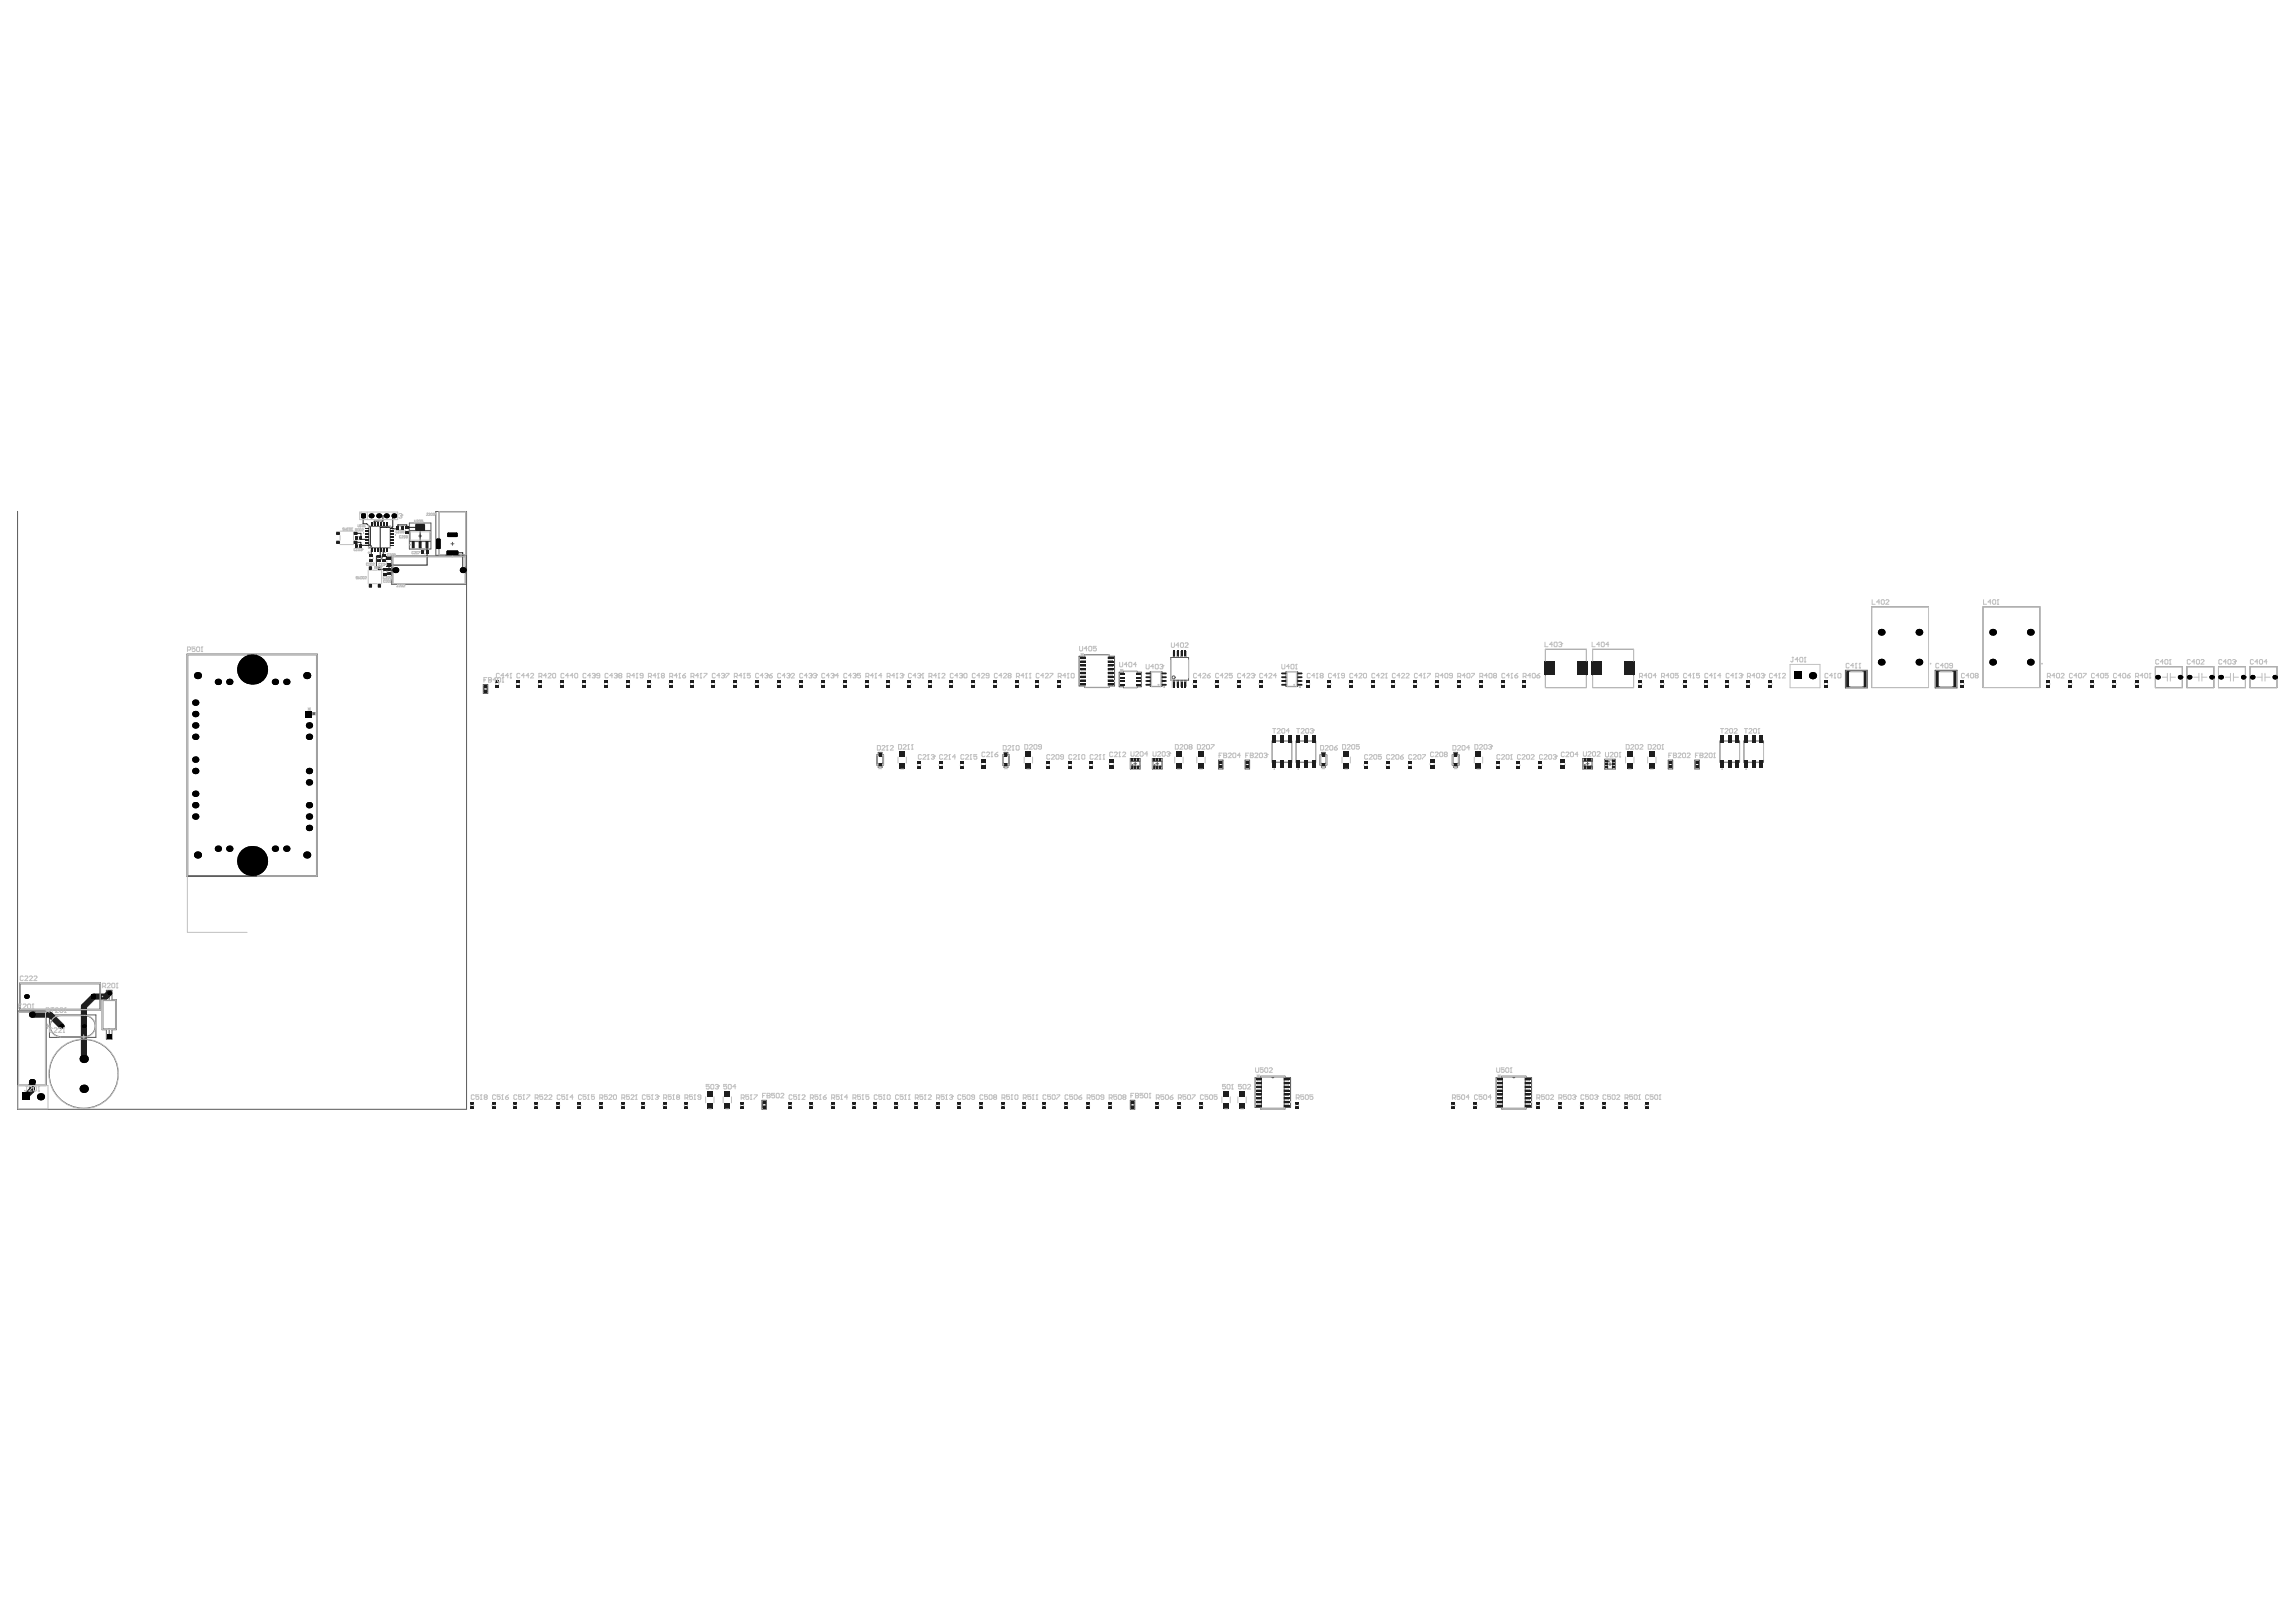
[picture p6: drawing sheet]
<svg xmlns="http://www.w3.org/2000/svg" width="297mm" height="210mm" viewBox="0 0 297 210" stroke-linecap="round" stroke-linejoin="round" font-family="sans-serif">
<g fill="#5a5a5a">
<path d="M210.4 85.8h.8v1.4h-.8z"/>
<path d="M206.1 85.8h.9v1.4h-.9z"/>
<path d="M204.3 85.8h.8v1.4h-.8z"/>
<path d="M200 85.8h.9v1.4h-.9z"/>
<circle cx="291.4" cy="87.6" r=".12"/>
<circle cx="294.3" cy="87.6" r=".12"/>
<circle cx="291.1" cy="86.3" r=".02"/>
<circle cx="287.3" cy="87.6" r=".12"/>
<circle cx="290.2" cy="87.6" r=".12"/>
<circle cx="287" cy="86.3" r=".02"/>
<circle cx="283.2" cy="87.6" r=".12"/>
<circle cx="286.1" cy="87.6" r=".12"/>
<circle cx="282.9" cy="86.3" r=".02"/>
<circle cx="279.1" cy="87.6" r=".12"/>
<circle cx="282" cy="87.6" r=".12"/>
<circle cx="278.8" cy="86.3" r=".02"/>
<circle cx="206" cy="89" r=".02"/>
<circle cx="199.9" cy="89" r=".02"/>
</g>
<g fill="none" stroke="#5a5a5a" stroke-width=".13">
<path d="M2.3 66.2v77.4h58.1v-77.4M47.7 68.1h2.8v2.8h-2.8zM47.7 70.4l.5 .5M50.8 72h9.4v3.5h-9.4zM53 67.7h2.7v3.3h-2.7zM53.1 68.6h2.6v1.5h-2.6zM54.2 69.4h.3M54.4 69.2v.4M56.4 66.2h3.9v5.7h-3.9zM56.8 66.2h3.5v5.6h-3.5zM58.3 70.4h.4M58.5 70.2v.4"/>
<path d="M60.3 71.9h-9.6v3.7h9.6M242.1 78.5h7.4v10.5h-7.4zM256.5 78.5h7.4v10.5h-7.4zM24.2 84.6h16.8v28.8h-16.8zM24.3 84.7h16.6v28.6h-16.6zM32.5 84.7l.1 .2 .1-.2M40.4 92.2l.4 .3M40.4 92.4h.4M40.6 92.2v.3M40.8 92.2l-.4 .3M62.5 88.6h.6v1.1h-.6zM62.6 88.8h.4v.7h-.4z"/>
<path d="M62.6 89h.4M62.6 89.3h.4M113.5 97.8h.7v1.1h-.7zM113.5 98.7l.2 .2M113.6 97.4h.5v.3h.2v1.3h-.2v.3h-.5v-.3h-.2v-1.3h.2zM113.7 97.8v-.2h.3v.2M113.7 98.9v.2h.3v-.2M114.2 98.7l-.2 .2M129.8 97.8h.7v1.1h-.7zM129.8 98.7l.2 .2M129.9 97.4h.5v.3h.2v1.3h-.2v.3h-.5v-.3h-.2v-1.3h.2zM130 97.8v-.2h.3v.2"/>
<path d="M130 98.9v.2h.3v-.2M130.5 98.7l-.2 .2M139.6 84.9h.7v-.2h3.2v.2h.7v3.9h-.7v.2h-3.2v-.2h-.7zM139.8 87h.6v.2h-.6zM139.8 85h.6v.2h-.6zM139.8 85.5h.6v.2h-.6zM139.8 86h.6v.2h-.6zM139.8 86.5h.6v.2h-.6zM139.8 87.5h.6v.2h-.6zM139.8 88h.6v.2h-.6zM139.8 88.5h.6v.2h-.6zM143.4 87h.6v.2h-.6z"/>
<path d="M143.4 85h.6v.2h-.6zM143.4 85.5h.6v.2h-.6zM143.4 86h.6v.2h-.6zM143.4 86.5h.6v.2h-.6zM143.4 87.5h.6v.2h-.6zM143.4 88h.6v.2h-.6zM143.4 88.5h.6v.2h-.6zM144.8 87h.6v-.1h1.7v.1h.6v1.9h-.6v.1h-1.7v-.1h-.6zM146.2 98.2h1.3v1.3h-1.3zM146.3 98.5h1.1v.6h-1.1zM146.4 99.1v.3h.2v-.3M146.4 98.5v-.2h.2v.2"/>
<path d="M146.7 98.8h.4M146.8 98.5v-.2h.1v.2M146.8 99.1v.3h.1v-.3M146.9 98.6v.4M147.2 99.1v.3h.1v-.3M147.2 98.5v-.2h.1v.2M148.8 86.9h1.5v1.9h-1.5zM149.1 98.2h1.3v1.3h-1.3zM149.2 98.5h1.1v.6h-1.1zM149.3 99.1v.3h.1v-.3M149.3 98.5v-.2h.1v.2M149.5 98.8h.4"/>
<path d="M149.7 99.1v.3h.1v-.3M149.7 98.5v-.2h.1v.2M149.7 98.6v.4M150 99.1v.3h.2v-.3M150 98.5v-.2h.2v.2M151.5 85.1h2.3v2.9h-2.3zM151.8 88v.8h.2v-.8M151.8 85.1v-.8h.2v.8M152.3 88v.8h.2v-.8M152.3 85.1v-.8h.2v.8M152.8 88v.8h.1v-.8M152.8 85.1v-.8h.1v.8"/>
<path d="M153.3 88v.8h.1v-.8M153.3 85.1v-.8h.1v.8M157.6 98.4h.6v1.1h-.6zM157.7 99.1h.4M157.7 98.6h.4v.7h-.4zM157.7 98.8h.4M161.1 98.4h.6v1.1h-.6zM161.2 99.1h.4M161.2 98.6h.4v.7h-.4zM161.2 98.8h.4M164.6 95.9h2.5v2.7h-2.5zM166.4 86.9h1.5v1.9h-1.5z"/>
<path d="M167.7 95.9h2.5v2.7h-2.5zM170.9 97.8h.7v1.1h-.7zM170.9 98.7l.1 .2M171 97.4h.5v.3h.2v1.3h-.2v.3h-.5v-.3h-.2v-1.3h.2zM171.1 97.8v-.2h.2v.2M171.1 98.9v.2h.2v-.2M171.6 98.7l-.2 .2M188 97.8h.7v1.1h-.7zM188 98.7l.2 .2M188.1 97.4h.5v.3h.2v1.3h-.2v.3h-.5v-.3h-.2v-1.3h.2zM188.2 97.8v-.2h.3v.2M188.2 98.9v.2h.3v-.2"/>
<path d="M188.7 98.7l-.2 .2M199.9 84h5.3v5h-5.3zM204.8 98.2h1.2v1.3h-1.2zM204.8 98.5h1.2v.6h-1.2zM205 99.1v.3h.1v-.3M205 98.5v-.2h.1v.2M205.2 98.8h.4M205.3 99.1v.3h.2v-.3M205.3 98.5v-.2h.2v.2M205.4 98.6v.4M205.7 98.5v-.2h.1v.2M205.7 99.1v.3h.1v-.3"/>
<path d="M206 84h5.3v5h-5.3zM207.6 98.3h1.4v1.2h-1.4zM208 99.2h-.3v.1h.3M208 98.8h-.3v.2h.3M208 98.5h-.3v.1h.3M208 98.3h.6v1.2h-.6zM208.1 98.9h.4M208.3 98.7v.4M208.6 99.2h.2v.1h-.2M208.6 98.8h.2v.2h-.2M208.6 98.5h.2v.1h-.2M215.8 98.4h.6v1.1h-.6z"/>
<path d="M215.9 99.1h.4M215.9 98.6h.4v.7h-.4zM215.9 98.8h.4M219.3 98.4h.5v1.1h-.5zM219.4 99.1h.3M219.4 98.6h.3v.7h-.3zM219.4 98.8h.3M222.5 95.9h2.6v2.7h-2.6zM225.6 95.9h2.6v2.7h-2.6zM238.7 86.7h2.9v2.3h-2.9zM239.1 86.9h2.2v1.9h-2.2zM250.4 86.7h2.8v2.3h-2.8z"/>
<path d="M250.7 86.9h2.2v1.9h-2.2zM278.8 86.3h3.5v2.7h-3.5zM282.9 86.3h3.5v2.7h-3.5zM287 86.3h3.5v2.7h-3.5zM291.1 86.3h3.5v2.7h-3.5zM2.3 130.8h3.7v9.7h-3.7zM2.4 131h3.5v9.3h-3.5zM2.6 127.2h10.4v3.5h-10.4zM2.6 127.3h10.3v3.3h-10.3zM5.9 132.8h.5M6.2 132.5v.5M6.4 131.3h6v2.9h-6z"/>
<path d="M10.8 133.9v.5M11 134.1a1.36 1.36 0 0 0 1.3-1.3 1.36 1.36 0 0 0-1.3-1.4h-3.1a1.36 1.36 0 0 0-1.4 1.4 1.36 1.36 0 0 0 1.4 1.3l3.2 .1M13.3 129.5h1.6v3.7h-1.6zM13.8 128.2h.7v1.2h.5v3.9h-.5v1.2h-.7v-1.2h-.6v-3.9h.6zM14.1 128.5v1M14.1 133.2v.9M162.4 139.5h.7v-.2h3.1v.2h.8v3.8h-.8v.2h-3.1v-.2h-.7zM163.2 139.6h-.6v.2h.6M163.2 139.4h2.9v4h-2.9zM164.6 139.4l.1 .1 .1-.1M166.1 139.6h.6v.2h-.6M193.6 139.5h.7v-.2h3.1v.2h.7v3.8h-.7v.2h-3.1v-.2h-.7z"/>
<path d="M194.4 139.4h2.9v4h-2.9zM194.4 139.6h-.6v.2h.6M195.7 139.4l.1 .1 .2-.1M197.3 139.6h.6v.2h-.6M98.6 142.4h.6v1.1h-.6zM98.7 142.6h.4v.7h-.4zM98.7 143.1h.4M98.7 142.8h.4M146.2 142.4h.6v1.1h-.6zM146.3 142.6h.4v.7h-.4zM146.3 143.1h.4M146.3 142.8h.4"/>
<path d="M163.2 140.1h-.6v.2h.6M163.2 140.6h-.6v.2h.6M163.2 141h-.6v.2h.6M163.2 141.5h-.6v.2h.6M163.2 142h-.6v.2h.6M163.2 142.5h-.6v.2h.6M163.2 143h-.6v.2h.6M166.1 140.1h.6v.2h-.6M166.1 140.6h.6v.2h-.6M166.1 141h.6v.2h-.6M166.1 141.5h.6v.2h-.6M166.1 142h.6v.2h-.6"/>
<path d="M166.1 142.5h.6v.2h-.6M166.1 143h.6v.2h-.6M194.4 140.1h-.6v.2h.6M194.4 140.6h-.6v.2h.6M194.4 141h-.6v.2h.6M194.4 141.5h-.6v.2h.6M194.4 142h-.6v.2h.6M194.4 142.5h-.6v.2h.6M194.4 143h-.6v.2h.6M197.3 140.1h.6v.2h-.6M197.3 140.6h.6v.2h-.6M197.3 141h.6v.2h-.6"/>
<path d="M197.3 141.5h.6v.2h-.6M197.3 142h.6v.2h-.6M197.3 142.5h.6v.2h-.6M197.3 143h.6v.2h-.6"/>
<circle cx="48" cy="70.7" r=".03"/>
<circle cx="146.5" cy="99" r=".05"/>
<circle cx="149.4" cy="99" r=".05"/>
<circle cx="151.8" cy="87.7" r=".19"/>
<circle cx="205" cy="99" r=".05"/>
<circle cx="208.1" cy="98.5" r=".05"/>
<circle cx="10.8" cy="139" r="4.5"/>
<circle cx="12.7" cy="129" r=".03"/>
</g>
<g fill="#000">
<path d="M46.7 66.6l.2-.2h.3l.1 .2v.3l-.1 .2h-.3l-.2-.2z" fill-rule="evenodd"/>
<path d="M46.7 66.6l.2-.2h.3l.1 .2v.3l-.1 .2h-.3l-.2-.2z" fill-rule="evenodd"/>
<path d="M56.4 69.8l.2-.1h.3l.1 .1v1.1l-.1 .1h-.3l-.2-.1z" fill-rule="evenodd"/>
<path d="M56.4 69.8l.2-.1h.3l.1 .1v1.1l-.1 .1h-.3l-.2-.1z" fill-rule="evenodd"/>
<path d="M57.9 69.1l.1-.2h1.1l.1 .2v.3l-.1 .1h-1.1l-.1-.1z" fill-rule="evenodd"/>
<path d="M57.9 69.1l.1-.2h1.1l.1 .2v.3l-.1 .1h-1.1l-.1-.1z" fill-rule="evenodd"/>
<path d="M57.8 71.4l.1-.2h1.3l.1 .2v.3l-.1 .1h-1.3l-.1-.1z" fill-rule="evenodd"/>
<path d="M57.8 71.4l.1-.2h1.3l.1 .2v.3l-.1 .1h-1.3l-.1-.1z" fill-rule="evenodd"/>
<path d="M39.6 92h.8v.8h-.8z" fill-rule="evenodd"/>
<path d="M39.6 92h.8v.8h-.8z" fill-rule="evenodd"/>
<path d="M232.1 86.9h.9v1h-.9z" fill-rule="evenodd"/>
<path d="M232.1 86.9h.9v1h-.9z" fill-rule="evenodd"/>
<path d="M11.8 128.7h.6v.6h-.6z" fill-rule="evenodd"/>
<path d="M11.8 128.7h.6v.6h-.6z" fill-rule="evenodd"/>
<path d="M13.9 133.9h.5v.5h-.5z" fill-rule="evenodd"/>
<path d="M13.9 133.9h.5v.5h-.5z" fill-rule="evenodd"/>
<path d="M2.8 141.4h1v.9h-1z" fill-rule="evenodd"/>
<path d="M2.8 141.4h1v.9h-1z" fill-rule="evenodd"/>
</g>
<g fill="#000">
<path d="M46.8 66.5l.1-.1v.2h-.2zM46.7 66.9h.2v.2zM47.2 66.4l.1 .2h-.1zM47.2 66.9h.1l-.1 .2zM56.4 70.9h.2v.1zM56.5 69.7h.1v.1h-.2zM56.9 70.9h.1l-.1 .1zM56.9 69.7l.1 .1h-.1zM57.8 71.3l.1-.1v.2h-.1zM57.8 71.7h.1v.1zM57.9 69l.1-.1v.2h-.1zM57.9 69.4h.1v.1z"/>
<path d="M59.1 69.4h.1l-.1 .1zM59.1 68.9l.1 .2h-.1zM59.2 71.7h.1l-.1 .1zM59.2 71.2l.1 .2h-.1z"/>
<circle cx="48" cy="66.8" r=".32"/>
<circle cx="49" cy="66.8" r=".32"/>
<circle cx="50" cy="66.8" r=".32"/>
<circle cx="51" cy="66.8" r=".32"/>
<circle cx="51.2" cy="73.8" r=".38"/>
<circle cx="59.9" cy="73.8" r=".38"/>
<circle cx="25.3" cy="99.8" r=".41"/>
<circle cx="25.3" cy="93.9" r=".41"/>
<circle cx="25.3" cy="98.3" r=".41"/>
<circle cx="25.3" cy="92.4" r=".41"/>
<circle cx="25.3" cy="90.9" r=".41"/>
<circle cx="25.3" cy="95.4" r=".41"/>
<circle cx="25.5" cy="87.4" r=".46"/>
<circle cx="28.2" cy="88.2" r=".41"/>
<circle cx="29.7" cy="88.2" r=".41"/>
<circle cx="32.6" cy="86.7" r="1.94"/>
<circle cx="35.6" cy="88.2" r=".41"/>
<circle cx="37" cy="88.2" r=".41"/>
<circle cx="39.7" cy="87.4" r=".46"/>
<circle cx="40" cy="99.8" r=".41"/>
<circle cx="40" cy="93.9" r=".41"/>
<circle cx="40" cy="95.4" r=".41"/>
<circle cx="234.5" cy="87.4" r=".46"/>
<circle cx="243.4" cy="85.7" r=".44"/>
<circle cx="243.4" cy="81.8" r=".44"/>
<circle cx="248.3" cy="81.8" r=".44"/>
<circle cx="248.3" cy="85.7" r=".44"/>
<circle cx="257.8" cy="85.7" r=".44"/>
<circle cx="257.8" cy="81.8" r=".44"/>
<circle cx="262.7" cy="81.8" r=".44"/>
<circle cx="262.7" cy="85.7" r=".44"/>
<circle cx="279.1" cy="87.6" r=".3"/>
<circle cx="282" cy="87.6" r=".3"/>
<circle cx="283.2" cy="87.6" r=".3"/>
<circle cx="286.1" cy="87.6" r=".3"/>
<circle cx="287.3" cy="87.6" r=".3"/>
<circle cx="290.2" cy="87.6" r=".3"/>
<circle cx="291.4" cy="87.6" r=".3"/>
<circle cx="294.3" cy="87.6" r=".3"/>
<circle cx="25.3" cy="102.7" r=".41"/>
<circle cx="25.3" cy="104.2" r=".41"/>
<circle cx="25.3" cy="105.7" r=".41"/>
<circle cx="25.5" cy="110.6" r=".46"/>
<circle cx="28.2" cy="109.8" r=".41"/>
<circle cx="29.7" cy="109.8" r=".41"/>
<circle cx="32.6" cy="111.4" r="1.94"/>
<circle cx="35.6" cy="109.8" r=".41"/>
<circle cx="37" cy="109.8" r=".41"/>
<circle cx="39.7" cy="110.6" r=".46"/>
<circle cx="40" cy="105.7" r=".41"/>
<circle cx="40" cy="101.2" r=".41"/>
<circle cx="40" cy="104.2" r=".41"/>
<circle cx="40" cy="107.1" r=".41"/>
<circle cx="3.4" cy="129" r=".31"/>
<circle cx="4.1" cy="131.3" r=".38"/>
<circle cx="8" cy="132.8" r=".26"/>
<circle cx="10.8" cy="137" r=".54"/>
<circle cx="10.9" cy="132.8" r=".26"/>
<circle cx="14.1" cy="128.5" r=".27"/>
<circle cx="4.1" cy="140" r=".38"/>
<circle cx="5.2" cy="141.9" r=".46"/>
<circle cx="10.8" cy="140.9" r=".54"/>
</g>
<g fill="none" stroke="#1e1e1e" stroke-width=".13">
<path d="M46 70.2h.7v.5M46 69h.7v.8h.7M47 66.8v1h.5l.4 .4v2.4h-1.2M48 71.1l.1 .8M49.3 68.2h.1M49.6 71.1v.8h.1l-.3 .1v.2l-.3 .4M50 66.8h-.5v.6h-1.1v.5M50.4 68.2h.1M50.7 68.4h.8v-.5h1.1v.4l1.8-.1v2.3M51 66.8h-.2v1.4h-1.6v3.8h-.5v1.5h.4v.2h.7M55.2 71.5h.1M55.2 70.5l.1 2.6h-5l.1 .7h.8"/>
<path d="M58.5 71.5h1.4v2.3"/>
</g>
<path d="M4.1 131.3h2.4l1.5 1.5M14.1 128.5l-.4 .5h-1.6l-1.2 1.2-.1 6.8M4.1 140v1l-.8 .9" fill="none" stroke="#1e1e1e" stroke-width=".79"/>
<g fill="#1e1e1e">
<path d="M143.4 88.5h.7v.2h-.7z" fill-rule="evenodd"/>
<path d="M53.3 70.1l.1-.1 .3 .1v.8l-.1 .1-.3-.1z" fill-rule="evenodd"/>
<path d="M146.4 98.2h.2v.3h-.2z" fill-rule="evenodd"/>
<path d="M147.1 98.2h.2v.3h-.2z" fill-rule="evenodd"/>
<path d="M149.2 98.2h.3v.3h-.3z" fill-rule="evenodd"/>
<path d="M150 98.2h.2v.3h-.2z" fill-rule="evenodd"/>
<path d="M204.9 98.2h.2v.3h-.2z" fill-rule="evenodd"/>
<path d="M205.7 98.2h.2v.3h-.2z" fill-rule="evenodd"/>
<path d="M208.6 98.4h.3v.2h-.3z" fill-rule="evenodd"/>
<path d="M208.6 99.2h.3v.2h-.3z" fill-rule="evenodd"/>
<path d="M50.2 74.1h.4v.4h-.4z" fill-rule="evenodd"/>
<path d="M50 72h.6v.5h-.6z" fill-rule="evenodd"/>
<path d="M52.4 68.7h.4v.4h-.4z" fill-rule="evenodd"/>
<path d="M54.5 71.3h.3v.4h-.3z" fill-rule="evenodd"/>
<path d="M121.5 98.5h.4v.4h-.4z" fill-rule="evenodd"/>
<path d="M118.7 98.5h.4v.4h-.4z" fill-rule="evenodd"/>
<path d="M138.2 98.5h.4v.4h-.4z" fill-rule="evenodd"/>
<path d="M135.4 98.5h.3v.4h-.3z" fill-rule="evenodd"/>
<path d="M179.3 98.5h.4v.4h-.4z" fill-rule="evenodd"/>
<path d="M176.5 98.5h.4v.4h-.4z" fill-rule="evenodd"/>
<path d="M196.2 98.5h.4v.4h-.4z" fill-rule="evenodd"/>
<path d="M193.6 98.5h.4v.4h-.4z" fill-rule="evenodd"/>
<path d="M143.4 85.5h.7v.2h-.7z" fill-rule="evenodd"/>
<path d="M147 88.6h.6v.2h-.6z" fill-rule="evenodd"/>
</g>
<g fill="#1e1e1e">
<path d="M53.3 70.9h.1v.1z"/>
<path d="M53.6 70.9h.1l-.1 .1z"/>
<path d="M53.6 70l.1 .1h-.1z"/>
<path d="M53.3 70.1l.1-.1v.1h-.1z"/>
</g>
<path d="M148.3 87.1h.5" fill="none" stroke="#1e1e1e" stroke-width=".24"/>
<path d="M153.2 84.1h.3v.7h-.3z" fill-rule="evenodd" fill="#1e1e1e"/>
<path d="M165.9 87.1h.4" fill="none" stroke="#1e1e1e" stroke-width=".24"/>
<g fill="#1e1e1e">
<path d="M47.2 70.3h.5v.1h-.5z" fill-rule="evenodd"/>
<path d="M50.5 68.6h.5v.1h-.5z" fill-rule="evenodd"/>
<path d="M49.3 70.9h.1v.5h-.1z" fill-rule="evenodd"/>
<path d="M47.7 75.6l.1-.1h.2l.1 .1v.4l-.1 .1h-.2l-.1-.1z" fill-rule="evenodd"/>
<path d="M47.7 73.4l.1-.1h.2l.1 .1v.3l-.1 .1h-.2l-.1-.1z" fill-rule="evenodd"/>
<path d="M83.8 88.6h.4v.4h-.4z" fill-rule="evenodd"/>
<path d="M114.7 88.6h.4v.4h-.4z" fill-rule="evenodd"/>
<path d="M131.4 88.6h.4v.4h-.4z" fill-rule="evenodd"/>
<path d="M45.9 69.5h.4v.3h-.4z" fill-rule="evenodd"/>
<path d="M66.8 88h.4v.4h-.4z" fill-rule="evenodd"/>
<path d="M64.1 88h.4v.4h-.4z" fill-rule="evenodd"/>
<path d="M72.5 88.6h.4v.4h-.4z" fill-rule="evenodd"/>
<path d="M75.4 88h.3v.4h-.3z" fill-rule="evenodd"/>
<path d="M78.2 88h.4v.4h-.4z" fill-rule="evenodd"/>
<path d="M92.1 88.6h.4v.4h-.4z" fill-rule="evenodd"/>
<path d="M97.7 88h.4v.4h-.4z" fill-rule="evenodd"/>
<path d="M109.1 88.6h.4v.4h-.4z" fill-rule="evenodd"/>
<path d="M106.2 88h.4v.4h-.4z" fill-rule="evenodd"/>
<path d="M103.4 88h.4v.4h-.4z" fill-rule="evenodd"/>
<path d="M100.5 88.6h.4v.4h-.4z" fill-rule="evenodd"/>
<path d="M117.5 88.6h.3v.4h-.3z" fill-rule="evenodd"/>
<path d="M122.9 88.6h.4v.4h-.4z" fill-rule="evenodd"/>
<path d="M125.7 88h.4v.4h-.4z" fill-rule="evenodd"/>
<path d="M128.6 88.6h.4v.4h-.4z" fill-rule="evenodd"/>
<path d="M134 88.6h.4v.4h-.4z" fill-rule="evenodd"/>
<path d="M154.3 88.6h.4v.4h-.4z" fill-rule="evenodd"/>
<path d="M157.2 88h.4v.4h-.4z" fill-rule="evenodd"/>
<path d="M51.9 68.1h.4v.4h-.4z" fill-rule="evenodd"/>
<path d="M49.5 72.4h.4v.3h-.4z" fill-rule="evenodd"/>
<path d="M45.9 70.5h.3v.4h-.3z" fill-rule="evenodd"/>
<path d="M47.9 72.4h.4v.3h-.4z" fill-rule="evenodd"/>
<path d="M49.6 74.1h.4v.4h-.4z" fill-rule="evenodd"/>
<path d="M49.5 71.8h.4v.3h-.4z" fill-rule="evenodd"/>
<path d="M52.4 68.1h.4v.4h-.4z" fill-rule="evenodd"/>
<path d="M53.7 67.9l.2-.1h1l.1 .1v.7l-.1 .1h-1l-.2-.1z" fill-rule="evenodd"/>
<path d="M54.2 70.1l.1-.1 .2 .1v.8v.1l-.3-.1z" fill-rule="evenodd"/>
<path d="M51.3 68.1h.4v.4h-.4z" fill-rule="evenodd"/>
<path d="M50.5 68.4h.5v.1h-.5z" fill-rule="evenodd"/>
<path d="M49.5 70.9h.1v.5h-.1z" fill-rule="evenodd"/>
<path d="M47.2 70.5h.5v.1h-.5z" fill-rule="evenodd"/>
<path d="M46.5 70.5h.4v.4h-.4z" fill-rule="evenodd"/>
<path d="M48 70.9h.1v.5h-.1z" fill-rule="evenodd"/>
<path d="M45.7 70.1l.1-.1h.4l.1 .1v.2l-.1 .1h-.4l-.1-.1z" fill-rule="evenodd"/>
<path d="M43.5 70.1l.1-.1h.3l.1 .1v.2l-.1 .1h-.3l-.1-.1z" fill-rule="evenodd"/>
<path d="M48.9 72.4h.4v.4h-.4z" fill-rule="evenodd"/>
<path d="M47.9 71.8h.4v.3h-.4z" fill-rule="evenodd"/>
<path d="M49.6 73.5h.4v.3h-.4z" fill-rule="evenodd"/>
<path d="M48.9 75.6l.1-.1h.2l.1 .1v.4l-.1 .1h-.2l-.1-.1z" fill-rule="evenodd"/>
<path d="M48.9 73.4l.1-.1h.2l.1 .1v.3l-.1 .1h-.2l-.1-.1z" fill-rule="evenodd"/>
<path d="M47.2 70.1h.5v.1h-.5z" fill-rule="evenodd"/>
<path d="M47.2 69.9h.5v.1h-.5z" fill-rule="evenodd"/>
<path d="M47.2 69.7h.5v.2h-.5z" fill-rule="evenodd"/>
<path d="M47.2 69.5h.5v.2h-.5z" fill-rule="evenodd"/>
<path d="M47.2 69.3h.5v.2h-.5z" fill-rule="evenodd"/>
<path d="M47.2 69.2h.5v.1h-.5z" fill-rule="evenodd"/>
<path d="M47.2 69h.5v.1h-.5z" fill-rule="evenodd"/>
<path d="M47.2 68.8h.5v.1h-.5z" fill-rule="evenodd"/>
<path d="M47.2 68.6h.5v.1h-.5z" fill-rule="evenodd"/>
<path d="M47.2 68.4h.5v.1h-.5z" fill-rule="evenodd"/>
<path d="M48 67.6h.1v.5h-.1z" fill-rule="evenodd"/>
<path d="M48.2 67.6h.1v.5h-.1z" fill-rule="evenodd"/>
<path d="M48.4 67.6h.1v.5h-.1z" fill-rule="evenodd"/>
<path d="M48.5 67.6h.2v.5h-.2z" fill-rule="evenodd"/>
<path d="M48.7 67.6h.2v.5h-.2z" fill-rule="evenodd"/>
<path d="M48.9 67.6h.2v.5h-.2z" fill-rule="evenodd"/>
<path d="M49.1 67.6h.1v.5h-.1z" fill-rule="evenodd"/>
<path d="M49.3 67.6h.1v.5h-.1z" fill-rule="evenodd"/>
<path d="M49.5 67.6h.1v.5h-.1z" fill-rule="evenodd"/>
<path d="M49.7 67.6h.1v.5h-.1z" fill-rule="evenodd"/>
<path d="M49.9 67.6h.1v.5h-.1z" fill-rule="evenodd"/>
<path d="M50.1 67.6h.1v.5h-.1z" fill-rule="evenodd"/>
<path d="M50.5 68.8h.5v.1h-.5z" fill-rule="evenodd"/>
<path d="M50.5 69h.5v.1h-.5z" fill-rule="evenodd"/>
<path d="M50.5 69.2h.5v.1h-.5z" fill-rule="evenodd"/>
<path d="M50.5 69.3h.5v.2h-.5z" fill-rule="evenodd"/>
<path d="M50.5 69.5h.5v.2h-.5z" fill-rule="evenodd"/>
<path d="M50.5 69.7h.5v.2h-.5z" fill-rule="evenodd"/>
<path d="M50.5 69.9h.5v.1h-.5z" fill-rule="evenodd"/>
<path d="M50.5 70.1h.5v.1h-.5z" fill-rule="evenodd"/>
<path d="M50.5 70.3h.5v.1h-.5z" fill-rule="evenodd"/>
<path d="M50.5 70.5h.5v.1h-.5z" fill-rule="evenodd"/>
<path d="M50.1 70.9h.1v.5h-.1z" fill-rule="evenodd"/>
<path d="M49.9 70.9h.1v.5h-.1z" fill-rule="evenodd"/>
<path d="M49.7 70.9h.1v.5h-.1z" fill-rule="evenodd"/>
<path d="M49.1 70.9h.1v.5h-.1z" fill-rule="evenodd"/>
<path d="M48.9 70.9h.2v.5h-.2z" fill-rule="evenodd"/>
<path d="M48.7 70.9h.2v.5h-.2z" fill-rule="evenodd"/>
<path d="M48.5 70.9h.2v.5h-.2z" fill-rule="evenodd"/>
<path d="M48.4 70.9h.1v.5h-.1z" fill-rule="evenodd"/>
<path d="M48.2 70.9h.1v.5h-.1z" fill-rule="evenodd"/>
<path d="M48.9 71.8h.4v.3h-.4z" fill-rule="evenodd"/>
<path d="M193.7 139.6h.7v.2h-.7z" fill-rule="evenodd"/>
<path d="M121.1 143.2h.4v.4h-.4z" fill-rule="evenodd"/>
<path d="M115.8 142.6h.4v.3h-.4z" fill-rule="evenodd"/>
<path d="M162.5 141.5h.7v.2h-.7z" fill-rule="evenodd"/>
<path d="M193.7 141.5h.7v.2h-.7z" fill-rule="evenodd"/>
<path d="M69.2 142.6h.4v.3h-.4z" fill-rule="evenodd"/>
<path d="M95.8 143.2h.4v.4h-.4z" fill-rule="evenodd"/>
<path d="M187.8 142.6h.4v.3h-.4z" fill-rule="evenodd"/>
<path d="M210.2 143.2h.4v.4h-.4z" fill-rule="evenodd"/>
<path d="M66.4 143.2h.4v.4h-.4z" fill-rule="evenodd"/>
<path d="M207.3 143.2h.4v.4h-.4z" fill-rule="evenodd"/>
<path d="M69.7 88.6h.3v.4h-.3z" fill-rule="evenodd"/>
<path d="M83.8 88h.4v.4h-.4z" fill-rule="evenodd"/>
<path d="M89.3 88.6h.4v.4h-.4z" fill-rule="evenodd"/>
<path d="M72.5 88h.4v.4h-.4z" fill-rule="evenodd"/>
<path d="M81.1 88.6h.4v.4h-.4z" fill-rule="evenodd"/>
<path d="M131.4 88h.4v.4h-.4z" fill-rule="evenodd"/>
<path d="M136.8 88.6h.4v.4h-.4z" fill-rule="evenodd"/>
<path d="M128.6 88h.4v.4h-.4z" fill-rule="evenodd"/>
<path d="M114.7 88h.4v.4h-.4z" fill-rule="evenodd"/>
<path d="M120.1 88.6h.4v.4h-.4z" fill-rule="evenodd"/>
<path d="M100.5 88h.4v.4h-.4z" fill-rule="evenodd"/>
<path d="M162.5 139.6h.7v.2h-.7z" fill-rule="evenodd"/>
<path d="M140.6 142.6h.4v.3h-.4z" fill-rule="evenodd"/>
<path d="M126.7 143.2h.4v.4h-.4z" fill-rule="evenodd"/>
<path d="M43.5 68.9l.1-.1h.3l.1 .1v.2l-.1 .1h-.3l-.1-.1z" fill-rule="evenodd"/>
<path d="M45.7 68.9l.1-.1h.4l.1 .1v.2l-.1 .1h-.4l-.1-.1z" fill-rule="evenodd"/>
<path d="M46.5 69.5h.4v.3h-.4z" fill-rule="evenodd"/>
<path d="M94.9 88.6h.4v.4h-.4z" fill-rule="evenodd"/>
<path d="M111.9 88.6h.4v.4h-.4z" fill-rule="evenodd"/>
<path d="M193.7 140.1h.7v.2h-.7z" fill-rule="evenodd"/>
<path d="M118.3 143.2h.4v.4h-.4z" fill-rule="evenodd"/>
<path d="M113 142.6h.4v.3h-.4z" fill-rule="evenodd"/>
<path d="M162.5 140.1h.7v.2h-.7z" fill-rule="evenodd"/>
<path d="M143.4 142.6h.4v.3h-.4z" fill-rule="evenodd"/>
<path d="M137.7 143.2h.4v.4h-.4z" fill-rule="evenodd"/>
<path d="M50 72.9h.6v.5h-.6z" fill-rule="evenodd"/>
<path d="M154.3 88h.4v.4h-.4z" fill-rule="evenodd"/>
<path d="M151.8 84.1h.2v.7h-.2z" fill-rule="evenodd"/>
</g>
<g fill="#1e1e1e">
<path d="M48 76h.1l-.1 .1z"/>
<path d="M48 75.5l.1 .1h-.1z"/>
<path d="M47.7 75.6l.1-.1v.1h-.1z"/>
<path d="M47.7 76h.1v.1z"/>
<path d="M48 73.7h.1l-.1 .1z"/>
<path d="M48 73.3l.1 .1h-.1z"/>
<path d="M47.7 73.3h.1v.1h-.1z"/>
<path d="M47.7 73.7h.1v.1z"/>
<path d="M53.7 68.6h.2v.1z"/>
<path d="M54.9 68.6h.1l-.1 .1z"/>
<path d="M54.9 67.8l.1 .1h-.1z"/>
<path d="M53.8 67.8h.1v.1h-.2z"/>
<path d="M54.2 70.9h.1v.1z"/>
<path d="M54.5 70.9v.1z"/>
<path d="M54.5 70v.1z"/>
<path d="M54.2 70.1l.1-.1v.1h-.1z"/>
<path d="M45.7 70.3h.1v.1z"/>
<path d="M46.2 70.3h.1l-.1 .1z"/>
<path d="M46.2 70l.1 .1h-.1z"/>
<path d="M45.8 70v.1h-.1z"/>
<path d="M43.5 70.3h.1v.1z"/>
<path d="M43.9 70.3h.1l-.1 .1z"/>
<path d="M43.9 70l.1 .1h-.1z"/>
<path d="M43.5 70h.1v.1h-.1z"/>
<path d="M49.2 76h.1l-.1 .1z"/>
<path d="M49.2 75.5l.1 .1h-.1z"/>
<path d="M48.9 75.6l.1-.1v.1h-.1z"/>
<path d="M48.9 76h.1v.1z"/>
<path d="M49.2 73.7h.1l-.1 .1z"/>
<path d="M49.2 73.3l.1 .1h-.1z"/>
<path d="M48.9 73.3h.1v.1h-.1z"/>
<path d="M48.9 73.7h.1v.1z"/>
<path d="M43.5 69.1h.1v.1z"/>
<path d="M43.9 69.1h.1l-.1 .1z"/>
<path d="M43.9 68.8l.1 .1h-.1z"/>
<path d="M43.5 68.8h.1v.1h-.1z"/>
<path d="M45.7 69.1h.1v.1z"/>
<path d="M46.2 69.1h.1l-.1 .1z"/>
<path d="M46.2 68.8l.1 .1h-.1z"/>
<path d="M45.8 68.8v.1h-.1z"/>
</g>
<path d="M148.3 88.6h.5M165.9 88.6h.4" fill="none" stroke="#1e1e1e" stroke-width=".24"/>
<g fill="#1e1e1e">
<path d="M147 87.1h.6v.2h-.6z" fill-rule="evenodd"/>
<path d="M117.5 88h.3v.4h-.3z" fill-rule="evenodd"/>
<path d="M122.9 88h.4v.4h-.4z" fill-rule="evenodd"/>
<path d="M134 88h.4v.4h-.4z" fill-rule="evenodd"/>
<path d="M215.9 98.5h.4v.3h-.4z" fill-rule="evenodd"/>
<path d="M219.4 98.5h.3v.3h-.3z" fill-rule="evenodd"/>
<path d="M162.9 88.6h.4v.4h-.4z" fill-rule="evenodd"/>
<path d="M187.8 143.2h.4v.4h-.4z" fill-rule="evenodd"/>
<path d="M160 88.6h.4v.4h-.4z" fill-rule="evenodd"/>
<path d="M151.8 88.3h.2v.7h-.2z" fill-rule="evenodd"/>
<path d="M157.7 98.5h.4v.3h-.4z" fill-rule="evenodd"/>
<path d="M161.2 98.5h.4v.3h-.4z" fill-rule="evenodd"/>
<path d="M146.3 142.5h.4v.3h-.4z" fill-rule="evenodd"/>
<path d="M50.2 73.5h.4v.3h-.4z" fill-rule="evenodd"/>
<path d="M55.1 70.1v-.1l.3 .1v.8l-.1 .1-.2-.1z" fill-rule="evenodd"/>
<path d="M109.1 88h.4v.4h-.4z" fill-rule="evenodd"/>
<path d="M103.4 88.6h.4v.4h-.4z" fill-rule="evenodd"/>
<path d="M106.2 88.6h.4v.4h-.4z" fill-rule="evenodd"/>
<path d="M98.7 142.5h.4v.3h-.4z" fill-rule="evenodd"/>
<path d="M92.1 88h.4v.4h-.4z" fill-rule="evenodd"/>
<path d="M62.6 89.3h.4v.3h-.4z" fill-rule="evenodd"/>
<path d="M95.8 142.6h.4v.3h-.4z" fill-rule="evenodd"/>
<path d="M55.1 71.3h.3v.4h-.3z" fill-rule="evenodd"/>
<path d="M276.2 88.6h.4v.4h-.4z" fill-rule="evenodd"/>
<path d="M276.2 88h.4v.4h-.4z" fill-rule="evenodd"/>
<path d="M273.4 88.6h.4v.4h-.4z" fill-rule="evenodd"/>
<path d="M273.4 88h.4v.4h-.4z" fill-rule="evenodd"/>
<path d="M270.5 88.6h.4v.4h-.4z" fill-rule="evenodd"/>
<path d="M270.5 88h.4v.4h-.4z" fill-rule="evenodd"/>
<path d="M267.7 88.6h.3v.4h-.3z" fill-rule="evenodd"/>
<path d="M267.7 88h.3v.4h-.3z" fill-rule="evenodd"/>
<path d="M264.8 88.6h.4v.4h-.4z" fill-rule="evenodd"/>
<path d="M264.8 88h.4v.4h-.4z" fill-rule="evenodd"/>
<path d="M253.7 88.6h.4v.4h-.4z" fill-rule="evenodd"/>
<path d="M253.7 88h.4v.4h-.4z" fill-rule="evenodd"/>
<path d="M252.8 86.8l.3 .1-.1 2h-.3z" fill-rule="evenodd"/>
<path d="M250.4 86.9h.4v2h-.4z" fill-rule="evenodd"/>
<path d="M241.2 86.8l.3 .1-.1 2h-.3z" fill-rule="evenodd"/>
<path d="M238.8 86.9h.4v2h-.4z" fill-rule="evenodd"/>
<path d="M236 88.6h.4v.4h-.4z" fill-rule="evenodd"/>
<path d="M236 88h.4v.4h-.4z" fill-rule="evenodd"/>
<path d="M228.8 88.6h.4v.4h-.4z" fill-rule="evenodd"/>
<path d="M228.8 88h.4v.4h-.4z" fill-rule="evenodd"/>
<path d="M226 88.6h.4v.4h-.4z" fill-rule="evenodd"/>
<path d="M226 88h.4v.4h-.4z" fill-rule="evenodd"/>
<path d="M223.2 88.6h.4v.4h-.4z" fill-rule="evenodd"/>
<path d="M223.2 88h.4v.4h-.4z" fill-rule="evenodd"/>
<path d="M220.5 88.6h.4v.4h-.4z" fill-rule="evenodd"/>
<path d="M220.5 88h.4v.4h-.4z" fill-rule="evenodd"/>
<path d="M217.7 88.6h.4v.4h-.4z" fill-rule="evenodd"/>
<path d="M217.7 88h.4v.4h-.4z" fill-rule="evenodd"/>
<path d="M214.9 88.6h.4v.4h-.4z" fill-rule="evenodd"/>
<path d="M214.9 88h.4v.4h-.4z" fill-rule="evenodd"/>
<path d="M212 88.6h.4v.4h-.4z" fill-rule="evenodd"/>
<path d="M212 88h.4v.4h-.4z" fill-rule="evenodd"/>
<path d="M210.1 85.6h1.4v1.8h-1.4z" fill-rule="evenodd"/>
<path d="M205.9 85.6h1.3v1.8h-1.3z" fill-rule="evenodd"/>
<path d="M204 85.6h1.4v1.8h-1.4z" fill-rule="evenodd"/>
<path d="M199.8 85.6h1.3v1.8h-1.3z" fill-rule="evenodd"/>
<path d="M197 88.6h.4v.4h-.4z" fill-rule="evenodd"/>
<path d="M197 88h.4v.4h-.4z" fill-rule="evenodd"/>
<path d="M194.2 88.6h.4v.4h-.4z" fill-rule="evenodd"/>
<path d="M194.2 88h.4v.4h-.4z" fill-rule="evenodd"/>
<path d="M191.4 88.6h.4v.4h-.4z" fill-rule="evenodd"/>
<path d="M191.4 88h.4v.4h-.4z" fill-rule="evenodd"/>
<path d="M188.5 88.6h.4v.4h-.4z" fill-rule="evenodd"/>
<path d="M188.5 88h.4v.4h-.4z" fill-rule="evenodd"/>
<path d="M185.7 88.6h.4v.4h-.4z" fill-rule="evenodd"/>
<path d="M185.7 88h.4v.4h-.4z" fill-rule="evenodd"/>
<path d="M182.9 88.6h.4v.4h-.4z" fill-rule="evenodd"/>
<path d="M182.9 88h.4v.4h-.4z" fill-rule="evenodd"/>
<path d="M180.1 88.6h.4v.4h-.4z" fill-rule="evenodd"/>
<path d="M180.1 88h.4v.4h-.4z" fill-rule="evenodd"/>
<path d="M177.4 88.6h.4v.4h-.4z" fill-rule="evenodd"/>
<path d="M177.4 88h.4v.4h-.4z" fill-rule="evenodd"/>
<path d="M174.6 88.6h.3v.4h-.3z" fill-rule="evenodd"/>
<path d="M174.6 88h.3v.4h-.3z" fill-rule="evenodd"/>
<path d="M171.8 88.6h.4v.4h-.4z" fill-rule="evenodd"/>
<path d="M171.8 88h.4v.4h-.4z" fill-rule="evenodd"/>
<path d="M169 88.6h.4v.4h-.4z" fill-rule="evenodd"/>
<path d="M169 88h.4v.4h-.4z" fill-rule="evenodd"/>
</g>
<g fill="#1e1e1e">
<path d="M55.1 70.9v.1z"/>
<path d="M55.3 70.9h.1l-.1 .1z"/>
<path d="M55.3 70l.1 .1h-.1z"/>
<path d="M55.1 70.1v-.1v.1z"/>
<path d="M253 86.8l.1 .1z"/>
<path d="M252.7 88.9h.1z"/>
<path d="M250.8 86.8v.1z"/>
<path d="M250.4 88.9h.1z"/>
<path d="M241.4 86.8l.1 .1z"/>
<path d="M241.1 88.9h.1z"/>
<path d="M239.2 86.8v.1z"/>
<path d="M238.8 88.9h.1z"/>
</g>
<path d="M165.9 87.6h.4M165.9 88.1h.4M167.9 87.6h.5M167.9 87.1h.5M167.9 88.6h.5M167.9 88.1h.5" fill="none" stroke="#1e1e1e" stroke-width=".24"/>
<g fill="#1e1e1e">
<path d="M162.9 88h.4v.4h-.4z" fill-rule="evenodd"/>
<path d="M160 88h.4v.4h-.4z" fill-rule="evenodd"/>
<path d="M157.2 88.6h.4v.4h-.4z" fill-rule="evenodd"/>
<path d="M152.3 84.1h.2v.7h-.2z" fill-rule="evenodd"/>
<path d="M152.7 84.1h.3v.7h-.3z" fill-rule="evenodd"/>
<path d="M153.2 88.3h.3v.7h-.3z" fill-rule="evenodd"/>
<path d="M152.7 88.3h.3v.7h-.3z" fill-rule="evenodd"/>
<path d="M152.3 88.3h.2v.7h-.2z" fill-rule="evenodd"/>
</g>
<path d="M148.3 87.6h.5M148.3 88.1h.5M150.4 87.6h.4M150.4 87.1h.4M150.4 88.6h.4M150.4 88.1h.4" fill="none" stroke="#1e1e1e" stroke-width=".24"/>
<g fill="#1e1e1e">
<path d="M147 87.6h.6v.2h-.6z" fill-rule="evenodd"/>
<path d="M147 88.1h.6v.2h-.6z" fill-rule="evenodd"/>
<path d="M144.9 88.6h.6v.2h-.6z" fill-rule="evenodd"/>
<path d="M144.9 88.1h.6v.2h-.6z" fill-rule="evenodd"/>
<path d="M144.9 87.6h.6v.2h-.6z" fill-rule="evenodd"/>
<path d="M144.9 87.1h.6v.2h-.6z" fill-rule="evenodd"/>
<path d="M143.4 85h.7v.2h-.7z" fill-rule="evenodd"/>
<path d="M143.4 86h.7v.2h-.7z" fill-rule="evenodd"/>
<path d="M143.4 86.5h.7v.2h-.7z" fill-rule="evenodd"/>
<path d="M143.4 87h.7v.2h-.7z" fill-rule="evenodd"/>
<path d="M143.4 87.5h.7v.2h-.7z" fill-rule="evenodd"/>
<path d="M143.4 88h.7v.2h-.7z" fill-rule="evenodd"/>
<path d="M139.7 88.5h.7v.2h-.7z" fill-rule="evenodd"/>
<path d="M139.7 88h.7v.2h-.7z" fill-rule="evenodd"/>
<path d="M139.7 87.5h.7v.2h-.7z" fill-rule="evenodd"/>
<path d="M139.7 87h.7v.2h-.7z" fill-rule="evenodd"/>
<path d="M139.7 86.5h.7v.2h-.7z" fill-rule="evenodd"/>
<path d="M139.7 86h.7v.2h-.7z" fill-rule="evenodd"/>
<path d="M139.7 85.5h.7v.2h-.7z" fill-rule="evenodd"/>
<path d="M139.7 85h.7v.2h-.7z" fill-rule="evenodd"/>
<path d="M136.8 88h.4v.4h-.4z" fill-rule="evenodd"/>
<path d="M125.7 88.6h.4v.4h-.4z" fill-rule="evenodd"/>
<path d="M120.1 88h.4v.4h-.4z" fill-rule="evenodd"/>
<path d="M111.9 88h.4v.4h-.4z" fill-rule="evenodd"/>
<path d="M97.7 88.6h.4v.4h-.4z" fill-rule="evenodd"/>
<path d="M94.9 88h.4v.4h-.4z" fill-rule="evenodd"/>
<path d="M89.3 88h.4v.4h-.4z" fill-rule="evenodd"/>
<path d="M86.6 88.6h.4v.4h-.4z" fill-rule="evenodd"/>
<path d="M86.6 88h.4v.4h-.4z" fill-rule="evenodd"/>
<path d="M81.1 88h.4v.4h-.4z" fill-rule="evenodd"/>
<path d="M78.2 88.6h.4v.4h-.4z" fill-rule="evenodd"/>
<path d="M75.4 88.6h.3v.4h-.3z" fill-rule="evenodd"/>
<path d="M69.7 88h.3v.4h-.3z" fill-rule="evenodd"/>
<path d="M66.8 88.6h.4v.4h-.4z" fill-rule="evenodd"/>
<path d="M64.1 88.6h.4v.4h-.4z" fill-rule="evenodd"/>
<path d="M62.6 88.7h.4v.3h-.4z" fill-rule="evenodd"/>
<path d="M225.7 98.4h.4v1h-.4z" fill-rule="evenodd"/>
<path d="M226.7 98.4h.4v1h-.4z" fill-rule="evenodd"/>
<path d="M227.7 98.4h.4v1h-.4z" fill-rule="evenodd"/>
<path d="M227.7 95.2h.4v.9h-.4z" fill-rule="evenodd"/>
<path d="M226.7 95.2h.4v.9h-.4z" fill-rule="evenodd"/>
<path d="M225.7 95.2h.4v.9h-.4z" fill-rule="evenodd"/>
<path d="M222.6 98.4h.4v1h-.4z" fill-rule="evenodd"/>
<path d="M223.6 98.4h.4v1h-.4z" fill-rule="evenodd"/>
<path d="M224.6 98.4h.4v1h-.4z" fill-rule="evenodd"/>
<path d="M224.6 95.2h.4v.9h-.4z" fill-rule="evenodd"/>
<path d="M223.6 95.2h.4v.9h-.4z" fill-rule="evenodd"/>
<path d="M222.6 95.2h.4v.9h-.4z" fill-rule="evenodd"/>
<path d="M219.4 99.1h.3v.3h-.3z" fill-rule="evenodd"/>
<path d="M215.9 99.1h.4v.3h-.4z" fill-rule="evenodd"/>
<path d="M213.3 97.2h.8v.7h-.8z" fill-rule="evenodd"/>
<path d="M213.3 98.8h.8v.7h-.8z" fill-rule="evenodd"/>
<path d="M210.5 97.2h.7v.7h-.7z" fill-rule="evenodd"/>
<path d="M210.5 98.8h.7v.7h-.7z" fill-rule="evenodd"/>
<path d="M207.6 98.4h.4v.2h-.4z" fill-rule="evenodd"/>
<path d="M207.6 98.8h.4v.2h-.4z" fill-rule="evenodd"/>
<path d="M207.6 99.2h.4v.2h-.4z" fill-rule="evenodd"/>
<path d="M208.6 98.8h.3v.2h-.3z" fill-rule="evenodd"/>
<path d="M204.9 99.2h.2v.3h-.2z" fill-rule="evenodd"/>
<path d="M205.3 99.2h.2v.3h-.2z" fill-rule="evenodd"/>
<path d="M205.7 99.2h.2v.3h-.2z" fill-rule="evenodd"/>
<path d="M205.3 98.2h.2v.3h-.2z" fill-rule="evenodd"/>
<path d="M201.9 98.2h.6v.5h-.6z" fill-rule="evenodd"/>
<path d="M201.9 99.1h.6v.5h-.6z" fill-rule="evenodd"/>
<path d="M199.1 99.2h.4v.3h-.4z" fill-rule="evenodd"/>
<path d="M199.1 98.5h.4v.4h-.4z" fill-rule="evenodd"/>
<path d="M196.2 99.2h.4v.3h-.4z" fill-rule="evenodd"/>
<path d="M193.6 99.2h.4v.3h-.4z" fill-rule="evenodd"/>
<path d="M190.9 97.2h.8v.7h-.8z" fill-rule="evenodd"/>
<path d="M190.9 98.8h.8v.7h-.8z" fill-rule="evenodd"/>
<path d="M188.2 97.5h.3v.4h-.3z" fill-rule="evenodd"/>
<path d="M188.2 98.8h.3v.4h-.3z" fill-rule="evenodd"/>
<path d="M185 98.2h.6v.5h-.6z" fill-rule="evenodd"/>
<path d="M185 99.1h.6v.5h-.6z" fill-rule="evenodd"/>
<path d="M182.2 99.2h.4v.3h-.4z" fill-rule="evenodd"/>
<path d="M182.2 98.5h.4v.4h-.4z" fill-rule="evenodd"/>
<path d="M179.3 99.2h.4v.3h-.4z" fill-rule="evenodd"/>
<path d="M176.5 99.2h.4v.3h-.4z" fill-rule="evenodd"/>
<path d="M173.8 97.2h.7v.7h-.7z" fill-rule="evenodd"/>
<path d="M173.8 98.8h.7v.7h-.7z" fill-rule="evenodd"/>
<path d="M171.1 97.5h.3v.4h-.3z" fill-rule="evenodd"/>
<path d="M171.1 98.8h.3v.4h-.3z" fill-rule="evenodd"/>
<path d="M167.8 98.4h.4v1h-.4z" fill-rule="evenodd"/>
<path d="M168.7 98.4h.4v1h-.4z" fill-rule="evenodd"/>
<path d="M169.7 98.4h.4v1h-.4z" fill-rule="evenodd"/>
<path d="M169.7 95.2h.4v.9h-.4z" fill-rule="evenodd"/>
<path d="M168.7 95.2h.4v.9h-.4z" fill-rule="evenodd"/>
<path d="M167.8 95.2h.4v.9h-.4z" fill-rule="evenodd"/>
<path d="M164.7 98.4h.4v1h-.4z" fill-rule="evenodd"/>
<path d="M165.7 98.4h.3v1h-.3z" fill-rule="evenodd"/>
<path d="M166.6 98.4h.4v1h-.4z" fill-rule="evenodd"/>
<path d="M166.6 95.2h.4v.9h-.4z" fill-rule="evenodd"/>
<path d="M165.7 95.2h.3v.9h-.3z" fill-rule="evenodd"/>
<path d="M164.7 95.2h.4v.9h-.4z" fill-rule="evenodd"/>
<path d="M161.2 99.1h.4v.3h-.4z" fill-rule="evenodd"/>
<path d="M157.7 99.1h.4v.3h-.4z" fill-rule="evenodd"/>
<path d="M155 97.2h.8v.7h-.8z" fill-rule="evenodd"/>
<path d="M155 98.8h.8v.7h-.8z" fill-rule="evenodd"/>
<path d="M152.1 97.2h.8v.7h-.8z" fill-rule="evenodd"/>
<path d="M152.1 98.8h.8v.7h-.8z" fill-rule="evenodd"/>
<path d="M149.2 99.2h.3v.3h-.3z" fill-rule="evenodd"/>
<path d="M149.6 99.2h.2v.3h-.2z" fill-rule="evenodd"/>
<path d="M150 99.2h.2v.3h-.2z" fill-rule="evenodd"/>
<path d="M149.6 98.2h.2v.3h-.2z" fill-rule="evenodd"/>
<path d="M146.4 99.2h.2v.3h-.2z" fill-rule="evenodd"/>
<path d="M146.8 99.2h.2v.3h-.2z" fill-rule="evenodd"/>
<path d="M147.1 99.2h.2v.3h-.2z" fill-rule="evenodd"/>
<path d="M146.8 98.2h.2v.3h-.2z" fill-rule="evenodd"/>
<path d="M143.5 98.2h.6v.5h-.6z" fill-rule="evenodd"/>
<path d="M143.5 99.1h.6v.5h-.6z" fill-rule="evenodd"/>
<path d="M141 99.2h.4v.3h-.4z" fill-rule="evenodd"/>
<path d="M141 98.5h.4v.4h-.4z" fill-rule="evenodd"/>
<path d="M138.2 99.2h.4v.3h-.4z" fill-rule="evenodd"/>
<path d="M135.4 99.2h.3v.3h-.3z" fill-rule="evenodd"/>
<path d="M132.7 97.2h.7v.7h-.7z" fill-rule="evenodd"/>
<path d="M132.7 98.8h.7v.7h-.7z" fill-rule="evenodd"/>
<path d="M130 97.5h.3v.4h-.3z" fill-rule="evenodd"/>
<path d="M130 98.8h.3v.4h-.3z" fill-rule="evenodd"/>
<path d="M127 98.2h.5v.5h-.5z" fill-rule="evenodd"/>
<path d="M127 99.1h.5v.5h-.5z" fill-rule="evenodd"/>
<path d="M124.2 99.2h.4v.3h-.4z" fill-rule="evenodd"/>
<path d="M124.2 98.5h.4v.4h-.4z" fill-rule="evenodd"/>
<path d="M121.5 99.2h.4v.3h-.4z" fill-rule="evenodd"/>
<path d="M118.7 99.2h.4v.3h-.4z" fill-rule="evenodd"/>
<path d="M116.3 97.2h.8v.7h-.8z" fill-rule="evenodd"/>
<path d="M116.3 98.8h.8v.7h-.8z" fill-rule="evenodd"/>
<path d="M113.7 97.5h.3v.4h-.3z" fill-rule="evenodd"/>
<path d="M113.7 98.8h.3v.4h-.3z" fill-rule="evenodd"/>
<path d="M212.8 143.2h.4v.4h-.4z" fill-rule="evenodd"/>
<path d="M212.8 142.6h.4v.3h-.4z" fill-rule="evenodd"/>
<path d="M210.2 142.6h.4v.3h-.4z" fill-rule="evenodd"/>
<path d="M207.3 142.6h.4v.3h-.4z" fill-rule="evenodd"/>
<path d="M204.5 143.2h.3v.4h-.3z" fill-rule="evenodd"/>
<path d="M204.5 142.6h.3v.3h-.3z" fill-rule="evenodd"/>
<path d="M201.6 143.2h.4v.4h-.4z" fill-rule="evenodd"/>
<path d="M201.6 142.6h.4v.3h-.4z" fill-rule="evenodd"/>
<path d="M198.8 143.2h.3v.4h-.3z" fill-rule="evenodd"/>
<path d="M198.8 142.6h.3v.3h-.3z" fill-rule="evenodd"/>
<path d="M193.7 140.5h.7v.3h-.7z" fill-rule="evenodd"/>
<path d="M193.7 141h.7v.3h-.7z" fill-rule="evenodd"/>
<path d="M193.7 142h.7v.2h-.7z" fill-rule="evenodd"/>
<path d="M193.7 142.5h.7v.2h-.7z" fill-rule="evenodd"/>
<path d="M193.7 143h.7v.2h-.7z" fill-rule="evenodd"/>
<path d="M197.3 143h.7v.2h-.7z" fill-rule="evenodd"/>
<path d="M197.3 142.5h.7v.2h-.7z" fill-rule="evenodd"/>
<path d="M197.3 142h.7v.2h-.7z" fill-rule="evenodd"/>
<path d="M197.3 141.5h.7v.2h-.7z" fill-rule="evenodd"/>
<path d="M197.3 141h.7v.3h-.7z" fill-rule="evenodd"/>
<path d="M197.3 140.5h.7v.3h-.7z" fill-rule="evenodd"/>
<path d="M197.3 140.1h.7v.2h-.7z" fill-rule="evenodd"/>
<path d="M197.3 139.6h.7v.2h-.7z" fill-rule="evenodd"/>
<path d="M190.7 143.2h.4v.4h-.4z" fill-rule="evenodd"/>
<path d="M190.7 142.6h.4v.3h-.4z" fill-rule="evenodd"/>
<path d="M167.6 143.2h.4v.4h-.4z" fill-rule="evenodd"/>
<path d="M167.6 142.6h.4v.3h-.4z" fill-rule="evenodd"/>
<path d="M162.5 140.5h.7v.3h-.7z" fill-rule="evenodd"/>
<path d="M162.5 141h.7v.3h-.7z" fill-rule="evenodd"/>
<path d="M162.5 142h.7v.2h-.7z" fill-rule="evenodd"/>
<path d="M162.5 142.5h.7v.2h-.7z" fill-rule="evenodd"/>
<path d="M162.5 143h.7v.2h-.7z" fill-rule="evenodd"/>
<path d="M166.1 143h.8v.2h-.8z" fill-rule="evenodd"/>
<path d="M166.1 142.5h.8v.2h-.8z" fill-rule="evenodd"/>
<path d="M166.1 142h.8v.2h-.8z" fill-rule="evenodd"/>
<path d="M166.1 141.5h.8v.2h-.8z" fill-rule="evenodd"/>
<path d="M166.1 141h.8v.3h-.8z" fill-rule="evenodd"/>
<path d="M166.1 140.5h.8v.3h-.8z" fill-rule="evenodd"/>
<path d="M166.1 140.1h.8v.2h-.8z" fill-rule="evenodd"/>
<path d="M166.1 139.6h.8v.2h-.8z" fill-rule="evenodd"/>
<path d="M160.3 141.2h.8v.7h-.8z" fill-rule="evenodd"/>
<path d="M160.3 142.7h.8v.7h-.8z" fill-rule="evenodd"/>
<path d="M158.2 141.2h.8v.7h-.8z" fill-rule="evenodd"/>
<path d="M158.2 142.7h.8v.7h-.8z" fill-rule="evenodd"/>
<path d="M155.2 143.2h.4v.4h-.4z" fill-rule="evenodd"/>
<path d="M155.2 142.6h.4v.3h-.4z" fill-rule="evenodd"/>
<path d="M152.4 143.2h.4v.4h-.4z" fill-rule="evenodd"/>
<path d="M152.4 142.6h.4v.3h-.4z" fill-rule="evenodd"/>
<path d="M149.5 143.2h.4v.4h-.4z" fill-rule="evenodd"/>
<path d="M149.5 142.6h.4v.3h-.4z" fill-rule="evenodd"/>
<path d="M146.3 143.1h.4v.3h-.4z" fill-rule="evenodd"/>
<path d="M143.4 143.2h.4v.4h-.4z" fill-rule="evenodd"/>
<path d="M140.6 143.2h.4v.4h-.4z" fill-rule="evenodd"/>
<path d="M137.7 142.6h.4v.3h-.4z" fill-rule="evenodd"/>
<path d="M134.9 143.2h.4v.4h-.4z" fill-rule="evenodd"/>
<path d="M134.9 142.6h.4v.3h-.4z" fill-rule="evenodd"/>
<path d="M132.3 143.2h.4v.4h-.4z" fill-rule="evenodd"/>
<path d="M132.3 142.6h.4v.3h-.4z" fill-rule="evenodd"/>
<path d="M129.6 143.2h.3v.4h-.3z" fill-rule="evenodd"/>
<path d="M129.6 142.6h.3v.3h-.3z" fill-rule="evenodd"/>
<path d="M126.7 142.6h.4v.3h-.4z" fill-rule="evenodd"/>
<path d="M123.8 143.2h.4v.4h-.4z" fill-rule="evenodd"/>
<path d="M123.8 142.6h.4v.3h-.4z" fill-rule="evenodd"/>
<path d="M121.1 142.6h.4v.3h-.4z" fill-rule="evenodd"/>
<path d="M118.3 142.6h.4v.3h-.4z" fill-rule="evenodd"/>
<path d="M115.8 143.2h.4v.4h-.4z" fill-rule="evenodd"/>
<path d="M113 143.2h.4v.4h-.4z" fill-rule="evenodd"/>
<path d="M110.3 143.2h.4v.4h-.4z" fill-rule="evenodd"/>
<path d="M110.3 142.6h.4v.3h-.4z" fill-rule="evenodd"/>
<path d="M107.5 143.2h.4v.4h-.4z" fill-rule="evenodd"/>
<path d="M107.5 142.6h.4v.3h-.4z" fill-rule="evenodd"/>
<path d="M104.8 143.2h.4v.4h-.4z" fill-rule="evenodd"/>
<path d="M104.8 142.6h.4v.3h-.4z" fill-rule="evenodd"/>
<path d="M102 143.2h.4v.4h-.4z" fill-rule="evenodd"/>
<path d="M102 142.6h.4v.3h-.4z" fill-rule="evenodd"/>
<path d="M98.7 143.1h.4v.3h-.4z" fill-rule="evenodd"/>
<path d="M93.7 141.2h.8v.7h-.8z" fill-rule="evenodd"/>
<path d="M93.7 142.7h.8v.7h-.8z" fill-rule="evenodd"/>
<path d="M91.4 141.2h.8v.7h-.8z" fill-rule="evenodd"/>
<path d="M91.4 142.7h.8v.7h-.8z" fill-rule="evenodd"/>
<path d="M88.5 143.2h.4v.4h-.4z" fill-rule="evenodd"/>
<path d="M88.5 142.6h.4v.3h-.4z" fill-rule="evenodd"/>
<path d="M85.8 143.2h.4v.4h-.4z" fill-rule="evenodd"/>
<path d="M85.8 142.6h.4v.3h-.4z" fill-rule="evenodd"/>
<path d="M83 143.2h.4v.4h-.4z" fill-rule="evenodd"/>
<path d="M83 142.6h.4v.3h-.4z" fill-rule="evenodd"/>
<path d="M80.4 143.2h.4v.4h-.4z" fill-rule="evenodd"/>
<path d="M80.4 142.6h.4v.3h-.4z" fill-rule="evenodd"/>
<path d="M77.5 143.2h.4v.4h-.4z" fill-rule="evenodd"/>
<path d="M77.5 142.6h.4v.3h-.4z" fill-rule="evenodd"/>
<path d="M74.8 143.2h.4v.4h-.4z" fill-rule="evenodd"/>
<path d="M74.8 142.6h.4v.3h-.4z" fill-rule="evenodd"/>
<path d="M72 143.2h.4v.4h-.4z" fill-rule="evenodd"/>
<path d="M72 142.6h.4v.3h-.4z" fill-rule="evenodd"/>
<path d="M69.2 143.2h.4v.4h-.4z" fill-rule="evenodd"/>
<path d="M66.4 142.6h.4v.3h-.4z" fill-rule="evenodd"/>
<path d="M63.7 143.2h.3v.4h-.3z" fill-rule="evenodd"/>
<path d="M63.7 142.6h.3v.3h-.3z" fill-rule="evenodd"/>
<path d="M60.9 143.2h.4v.4h-.4z" fill-rule="evenodd"/>
<path d="M60.9 142.6h.4v.3h-.4z" fill-rule="evenodd"/>
</g>
<g fill="#c0c0c0">
<path d="M51.1 69.1h.1v.2h-.1z"/>
<path d="M47 68.9h.1v.2h-.1z"/>
<path d="M49.1 67.4h.2v.1h-.2z"/>
<path d="M49.7 71.5h.1v.1h-.1z"/>
<path d="M144.2 88h.1v.2h-.1z"/>
<path d="M198.1 142.5h.1v.2h-.1z"/>
<path d="M167 142.5h.1v.2h-.1z"/>
</g>
<g fill="none" stroke="#c0c0c0" stroke-width=".13">
<path d="M44 69.3v.6M44 68.7h1.7M44 70.5h1.7M44.5 68.4h-.2l.2 .1v.1h-.2M44.6 68.3v.3l.1-.1 .1 .1v-.3M44.9 68.6h.1M45 68.3h.1M45 68.3v.3M45 68.3l-.1 .1M45.2 68.4h.2l-.1 .2h-.1zM45.5 68.6h.1M45.5 68.3h.1"/>
<path d="M45.5 68.3v.3M45.5 68.3v.1M45.7 69.3v.6M46 68.6h.1l.1-.1-.2-.1v.3M46 71h-.2v.2h.2M46.1 68.6l.1 .1M46.1 71.3h.1M46.2 71h.1M46.2 71v.3M46.2 71h-.1M46.3 68.7h.1M46.3 74.7h-.2l.2 .1-.1 .1h-.1"/>
<path d="M46.3 70.5h.1M46.3 70.9h.1M46.3 68.4h.1M46.3 68.4v.3M46.3 68.4v.1M46.3 67.9l.1 .3 .1-.1v-.2M46.3 69.8h.2M46.3 69.5h.2M46.3 71h.2v.3l-.2-.1zM46.4 74.6v.3l.1-.1 .1 .1v-.3M46.5 68.5h.2v.2h-.2zM46.5 66.3h5v.9h-5z"/>
<path d="M46.6 68.2h.1M46.6 71h.2v.1M46.7 67.9h.1M46.7 67.9v.3M46.7 67.9h-.1M46.7 74.9h.1M46.7 74.6h.1M46.7 74.6v.3M46.7 74.6v.1M46.7 71.1h.1M46.8 66.3l-.3 .2M46.8 71.1v.2l-.2-.1"/>
<path d="M46.8 68.5h.2l-.2 .2h.2M46.8 71.1h.1M46.9 67.9h.2l-.1 .3-.1-.1zM46.9 74.7h.2v.2h-.2zM47.1 68.2h.1M47.2 74.7h.2l-.2 .2h.2M47.2 67.9h.1M47.2 67.9v.3M47.2 67.9h-.1M47.5 66.3v.9M47.6 72.9h-.2v.2h.2M47.6 73.8v1.7"/>
<path d="M47.7 70.8v.1h.1M47.7 73.2h.1M47.7 72.9h.1M47.7 72.9v.3M47.8 68.1h-.1v.2M47.9 72.2v.1M47.9 72.9h.2v.3l-.2-.1zM48.2 75.5h.6M48.2 73.8h.6M48.2 72.9h.2l-.2 .3h.2M48.3 72.2v.1M48.5 73.5h.1l.1-.1-.2-.1v.3"/>
<path d="M48.6 73.5l.1 .1M48.8 73.6h.1M48.8 73.3h.1M48.8 73.3v.1M48.8 73.3v.3M48.9 72.2v.1M49 73.4h.2v.2l-.2-.1zM49.2 72.9h-.2v.2h.2M49.3 72.2v.1M49.3 73.6h.1M49.3 73.2h.1M49.4 73.3h.1"/>
<path d="M49.4 73.3v.3M49.4 73.3l-.1 .1M49.4 72.9h.1M49.4 72.9v.3M49.4 72.9h-.1M49.4 73.8v1.7M49.5 72.2v.1M49.6 72.9h.2l-.1 .3-.1-.1zM49.6 73.9v.2M49.8 74.7h-.2v.2h.2M49.8 75.1h-.2l.1 .3 .1-.1M49.9 72.2v.1"/>
<path d="M49.9 74.7h.2l-.2 .2h.2M49.9 75.4h.1M50 75.1h.1M50 75.1h-.1M50 75.1v.3M50 73.9v.2M50.1 72.6v.2M50.1 73h-.2l.1-.1v.3M50.2 75.1h.1v.3l-.1-.1zM50.2 73.9v.1M50.2 74.7h.2l-.2 .2h.2M50.3 71.7h-.2v.2h.2"/>
<path d="M50.3 68.1h.2v.2M50.4 71.7h.2l-.2 .3h.2M50.4 75.4h.1M50.5 74.7h.2l-.1 .2h-.1zM50.5 75.1h.1M50.5 75.1v.3M50.5 75.1h-.1M50.5 70.8v.1h-.2M50.6 73.9v.1M50.6 72.6v.2M50.7 72h.1M50.7 71.7h.1"/>
<path d="M50.7 71.7v.3M50.8 74.2v1.3h9.4v-1.2M51.1 71.8h-.2l.1-.1h.1v.2h-.2M51.4 75.6h.1M51.4 68.7h-.2v.2h.2M51.5 75.6v.3h-.2M51.5 69h.1M51.6 68.7h.1M51.6 68.7v.3M51.6 68.7h-.1M51.6 75.7h.2l-.2 .2h.2M51.6 66.6l.3-.1 .1 .2"/>
<path d="M51.7 68.5h.2M51.7 68.1h.2M51.8 68.7h.2l-.1 .3-.1-.1zM51.8 66.8h.1M51.9 69.4h-.2v.2h.2M51.9 75.7h.2l-.1 .2h-.1zM51.9 66.8l.1 .1-.1 .1-.3-.1M52 69.4h.2l-.2 .2h.2M52 66.7h.1M52 66.7l-.1 .1M52.2 75.7h.2l-.2 .2h.2M52.3 68.7h-.2v.1h.2l-.1 .2-.1-.1"/>
<path d="M52.3 69.6h.1M52.3 69.3h.1M52.3 69.3v.3M52.3 69.3v.1M52.4 68.6v.1M52.6 69.5v-.2l.1 .1v.1M52.6 69.5v.1h.1v-.1M52.6 69.5h.1M52.8 68.6v.1M53.1 68.8h2.6v1.1h-2.6zM53.5 71.4h-.2v.2h.2M53.6 71.4h.2l-.2 .3h.2"/>
<path d="M53.6 67.3l.1 .3 .1-.1v-.2M53.9 71.7h.1M53.9 67.3h.2l-.2 .3h.2M53.9 71.4h.1M53.9 71.4v.3M54.1 71.4h.2l-.2 .3M54.2 67.3h.2v.3l-.2-.1zM54.7 67.3h-.2v.1h.2l-.1 .2-.1-.1M54.9 71.3h.1M54.9 71.7h.1M55.2 66.4h.1M55.3 66.4v.3h-.2"/>
<path d="M55.4 66.5h.2l-.2 .2h.2M55.7 66.5h.2v.2h-.2zM56 66.5l.2-.1v.1M56.1 66.6h.1M56.2 66.6v.1h-.2M56.2 66.5h.1M56.2 66.5v.1M56.8 69.5v-3.3h3.5v5.6h-.8M56.8 71.2v.6h.8M60.2 73.3v-1.3h-9.4v1.3M242.1 78.5h7.4v10.5h-7.4zM242.2 77.6v.6h.4"/>
<path d="M243.2 77.9h-.4l.3-.3v.6M243.4 77.7l.1-.1 .3 .1v.4l-.1 .1-.3-.1zM244 77.7l.1-.1 .3 .1-.4 .5h.4M256.5 78.5h7.4v10.5h-7.4zM256.6 77.6v.6h.4M257.6 77.9h-.4l.3-.3v.6M257.8 77.7l.1-.1 .3 .1v.4l-.1 .1-.3-.1zM258.4 78.2h.2M258.5 77.6h.1M258.5 77.6v.6M258.5 77.6l-.1 .1M24.3 84.1h.3v-.3v-.1h-.3v.6"/>
<path d="M25.2 83.7h-.4v.3l.2-.1 .2 .1-.1 .3-.3-.1M25.4 83.8l.1-.1 .3 .1v.4l-.1 .1-.3-.1zM26 84.3h.2M26.1 83.7h.1M26.1 83.7v.6M26.1 83.7l-.1 .1M32 84.7h-7.8v36h7.8M33.3 84.7h7.7v28.7h-7.7M39.9 91.6l.3 .3M39.9 91.8h.3M40 91.6v.3M40.2 91.6l-.3 .3"/>
<path d="M62.6 88h.2M63 87.7h-.4v.6M63.2 88h.1M63.2 87.7h.3l.1 .1-.1 .2 .1 .2-.1 .1h-.3zM63.2 88h.3M64.1 88.4v.2M64.2 88h-.4l.3-.3v.6M64.4 87.8l.1-.1 .3 .1v.4l-.1 .1-.3-.1zM64.5 88.4v.2M64.6 87.2l-.1-.1-.3 .1v.4l.1 .1 .3-.1M65 88.3h.2M65.1 87.7h.1"/>
<path d="M65.1 87.7v.6M65.1 87.7l-.1 .1M65.2 87.4h-.4l.3-.3v.6M65.8 87.4h-.4l.3-.3v.6M66 87.7h.2M66.1 87.1h.1M66.1 87.1v.6M66.1 87.1l-.1 .1M66.8 88.4v.2M67.2 88.4v.2M67.3 87.2l-.1-.1-.3 .1v.4l.1 .1 .3-.1M67.9 87.4h-.4l.3-.3v.6"/>
<path d="M68.4 87.4h-.3l.2-.3v.6M68.6 87.2l.1-.1 .3 .1-.4 .5h.4M69.7 88.4v.2M69.7 87.5h.3l.1-.3-.1-.1h-.3v.6M69.9 87.5l.2 .2M70 88.4v.2M70.7 87.4h-.4l.3-.3v.6M70.9 87.2l.1-.1 .3 .1-.4 .5h.4M71.5 87.2l.1-.1 .3 .1v.4l-.1 .1-.3-.1zM72.5 88.4v.2M72.9 88.4v.2M73 87.2l-.1-.1-.3 .1v.4l.1 .1 .3-.1"/>
<path d="M73.6 87.4h-.4l.3-.3v.6M74.1 87.4h-.3l.3-.3v.6M74.3 87.2l.1-.1 .3 .1v.4l-.1 .1-.3-.1zM75.4 88.4v.2M75.7 88.4v.2M75.8 87.2l-.1-.1-.3 .1v.4l.1 .1 .3-.1M76.4 87.4h-.4l.3-.3v.6M76.6 87.2l.3-.1 .1 .2M76.8 87.4h.1M76.9 87.4l.1 .1-.1 .2-.3-.1M77 87.3h.1M77 87.3l-.1 .1"/>
<path d="M77.6 87.4h-.3l-.1-.1 .1-.2 .3 .1v.4l-.1 .1-.3-.1M78.2 88.4v.2M78.6 88.4v.2M78.7 87.2l-.1-.1-.3 .1v.4l.1 .1 .3-.1M79.3 87.4h-.4l.3-.3v.6M79.5 87.2l.3-.1 .1 .2M79.7 87.4h.1M79.8 87.4l.1 .1-.1 .2-.3-.1M79.9 87.3h.1M79.9 87.3l-.1 .1M80.2 87.4l-.1-.1 .1-.2 .2 .1-.1 .2M80.2 87.4l-.1 .1 .1 .2 .2-.1-.1-.2"/>
<path d="M80.2 87.4h.1M81.1 88.4v.2M81.1 87.5h.3l.1-.3-.1-.1h-.3v.6M81.3 87.5l.2 .2M81.5 88.4v.2M82.1 87.4h-.4l.3-.3v.6M82.3 87.7h.2M82.4 87.1h.1M82.4 87.1v.6M82.4 87.1l-.1 .1M83.2 87.4h-.3l-.1-.1 .1-.2 .3 .1v.4l-.1 .1-.3-.1M83.8 88.4v.2"/>
<path d="M83.9 87.5h.3l.1-.3-.1-.1h-.3v.6M84.1 87.5l.2 .2M84.2 88.4v.2M84.9 87.4h-.4l.3-.3v.6M85.1 87.7h.2M85.2 87.1h.1M85.2 87.1v.6M85.2 87.1l-.1 .1M85.7 87.4l-.1-.1 .1-.2 .3 .1-.1 .2M85.7 87.4h.2M85.7 87.4l-.1 .1 .1 .2 .3-.1-.1-.2M86.6 88.4v.2"/>
<path d="M86.6 87.5h.3l.1-.3-.1-.1h-.3v.6M86.8 87.5l.2 .2M87 88.4v.2M87.6 87.4h-.4l.3-.3v.6M87.8 87.7h.2M87.9 87.1h.1M87.9 87.1v.6M87.9 87.1l-.1 .1M88.3 87.4h.3l.1 .2-.3 .1zM88.7 87.1l-.4 .3M89.3 88.4v.2M89.4 87.5h.3l.1-.3-.1-.1h-.3v.6"/>
<path d="M89.6 87.5l.2 .2M89.7 88.4v.2M90.4 87.4h-.4l.3-.3v.6M90.6 87.7h.2M90.7 87.1h.1M90.7 87.1v.6M90.7 87.1l-.1 .1M91.1 87.1h.4l-.4 .6M92.1 88.4v.2M92.5 88.4v.2M92.5 87.2l-.1-.1-.2 .1v.4v.1l.3-.1M93.1 87.4h-.4l.3-.3v.6"/>
<path d="M93.3 87.2l.3-.1 .1 .2M93.5 87.4h.1M93.6 87.4l.1 .1-.1 .2-.3-.1M93.7 87.3h.1M93.7 87.3l-.1 .1M93.9 87.1h.4l-.4 .6M94.9 88.4v.2M95 87.5h.3l.1-.3-.1-.1h-.3v.6M95.2 87.5l.2 .2M95.3 88.4v.2M96 87.4h-.4l.3-.3v.6M96.2 87.7h.2"/>
<path d="M96.3 87.1h.1M96.3 87.1v.6M96.3 87.1l-.1 .1M97.1 87.1h-.4v.3l.2-.1 .2 .1-.1 .3-.3-.1M97.7 88.4v.2M98.1 88.4v.2M98.2 87.2l-.1-.1-.3 .1v.4l.1 .1 .3-.1M98.7 87.4h-.4l.3-.3v.6M98.9 87.2l.3-.1 .1 .2M99.1 87.4h.1M99.2 87.4l.1 .1-.1 .2-.3-.1M99.3 87.3h.1"/>
<path d="M99.3 87.3l-.1 .1M99.5 87.4h.3l.1 .2-.3 .1zM99.9 87.1l-.4 .3M100.5 88.4v.2M100.9 88.4v.2M101 87.2l-.1-.1-.3 .1v.4l.1 .1 .3-.1M101.6 87.4h-.4l.3-.3v.6M101.8 87.2l.3-.1 .1 .2M102 87.4h.1M102.1 87.4l.1 .1-.1 .2-.3-.1M102.2 87.3h.1M102.2 87.3l-.1 .1"/>
<path d="M102.4 87.2l.1-.1 .3 .1-.4 .5h.4M103.4 88.4v.2M103.8 88.4v.2M103.9 87.2l-.1-.1-.3 .1v.4l.1 .1 .3-.1M104.4 87.4h-.3l.2-.3v.6M104.6 87.2l.3-.1 .1 .2M104.8 87.4h.1M104.9 87.4l.1 .1-.1 .2-.3-.1M105 87.3h.1M105 87.3l-.1 .1M105.2 87.2l.3-.1 .1 .2M105.4 87.4h.1"/>
<path d="M105.5 87.4l.1 .1-.1 .2-.3-.1M105.6 87.3h.1M105.6 87.3l-.1 .1M106.2 88.4v.2M106.6 88.4v.2M106.7 87.2l-.1-.1-.3 .1v.4l.1 .1 .3-.1M107.3 87.4h-.4l.3-.3v.6M107.5 87.2l.3-.1 .1 .2M107.7 87.4h.1M107.8 87.4l.1 .1-.1 .2-.3-.1M107.9 87.3h.1M107.9 87.3l-.1 .1"/>
<path d="M108.5 87.4h-.4l.3-.3v.6M109.1 88.4v.2M109.5 88.4v.2M109.6 87.2l-.1-.1-.3 .1v.4l.1 .1 .3-.1M110.2 87.4h-.4l.3-.3v.6M110.3 87.2l.3-.1 .1 .2M110.5 87.4h.1M110.6 87.4l.1 .1-.1 .2-.3-.1M110.7 87.3h.1M110.7 87.3l-.1 .1M111.3 87.1h-.4v.3l.2-.1 .2 .1-.1 .3-.3-.1M111.9 88.4v.2"/>
<path d="M112 87.5h.3l.1-.3-.1-.1h-.3v.6M112.2 87.5l.2 .2M112.3 88.4v.2M113 87.4h-.4l.3-.3v.6M113.2 87.7h.2M113.3 87.1h.1M113.3 87.1v.6M113.3 87.1l-.1 .1M113.5 96.5h.3l.1 .1v.4l-.1 .1h-.3zM113.6 97.7h-.1v1.2h.1M113.7 99.3h.3M113.7 99.2l.3 .3"/>
<path d="M113.9 99.2v.3M114 99.2l-.3 .3M114.1 87.4h-.4l.3-.3v.6M114.1 96.6l.1-.1 .3 .1-.4 .5h.4M114.1 97.7h.2v1.2h-.2M114.7 97.1h.2M114.7 88.4v.2M114.8 87.5h.3l.1-.3-.1-.1h-.3v.6M114.8 96.5h.1M114.8 96.5v.6M114.8 96.5l-.1 .1M115 87.5l.2 .2"/>
<path d="M115.1 88.4v.2M115.2 96.6l.1-.1 .3 .1-.4 .5h.4M115.8 87.4h-.4l.3-.3v.6M116 87.7h.2M116.1 87.1h.1M116.1 87.1v.6M116.1 87.1l-.1 .1M116.2 98v.7M116.2 96.4h.3l.1 .1v.3l-.1 .1h-.3zM116.4 87.2l.3-.1 .1 .2M116.5 99.5h.4M116.6 87.4h.1"/>
<path d="M116.7 87.4l.1 .1-.1 .2-.3-.1M116.8 87.3h.1M116.8 87.3l-.1 .1M116.8 96.5l.1-.1 .3 .1-.4 .4h.4M117.3 98v.7M117.4 96.9h.2M117.5 88.4v.2M117.5 96.4h.1M117.5 96.4v.5M117.5 96.4l-.1 .1M117.8 88.4v.2M117.9 96.9h.2"/>
<path d="M117.9 87.2l-.1-.1-.3 .1v.4l.1 .1 .3-.1M118 96.4h.1M118 96.4v.5M118 96.4l-.1 .1M118.5 87.4h-.4l.3-.3v.6M118.7 87.2l.3-.1 .1 .2M118.7 99v.1M118.9 87.4h.1M119 87.4l.1 .1-.1 .2-.3-.1M119.1 87.3h.1M119.1 87.3l-.1 .1M119.1 99v.1"/>
<path d="M119.2 97.8l-.1-.1-.3 .1v.3l.1 .1 .3-.1M119.3 87.7h.2M119.4 87.1h.1M119.4 87.1v.6M119.4 87.1l-.1 .1M119.4 97.8l.1-.1 .3 .1-.4 .4h.4M120 98.2h.2M120.1 97.7h.1M120.1 97.7l-.1 .1M120.1 97.7v.5M120.1 88.4v.2M120.2 87.5h.3l.1-.3-.1-.1h-.3v.6"/>
<path d="M120.4 87.5l.2 .2M120.5 97.8l.3-.1 .1 .2M120.5 88.4v.2M120.7 98h.1M120.8 98h.1l-.1 .2-.3-.1M120.9 97.9h.1M120.9 97.9l-.1 .1M121.2 87.4h-.4l.3-.3v.6M121.4 87.7h.2M121.5 87.1h.1M121.5 87.1v.6M121.5 87.1l-.1 .1"/>
<path d="M121.5 99v.1M121.9 87.2l.1-.1 .2 .1-.3 .5h.3M121.9 99v.1M122 97.8l-.1-.1-.3 .1v.3l.1 .1 .3-.1M122.2 97.8v-.1l.3 .1-.3 .4h.3M122.7 98.2h.2M122.8 97.7h.1M122.8 97.7v.5M122.8 97.7l-.1 .1M122.9 88.4v.2M123.3 88.4v.2M123.3 87.2l-.1-.1-.3 .1v.4l.1 .1 .3-.1"/>
<path d="M123.6 98h-.4l.3-.3v.5M123.9 87.4h-.4l.3-.3v.6M124.1 87.2l.3-.1 .1 .2M124.2 99v.1M124.3 87.4h.1M124.4 87.4l.1 .1-.1 .2-.3-.1M124.5 87.3h.1M124.5 87.3l-.1 .1M124.6 99v.1M124.7 87.2l.1-.1 .3 .1v.4l-.1 .1-.3-.1zM124.7 97.8l-.1-.1-.3 .1v.3l.1 .1 .3-.1M124.9 97.8l.1-.1 .3 .1-.4 .4h.4"/>
<path d="M125.5 98.2h.2M125.6 97.7h.1M125.6 97.7v.5M125.6 97.7l-.1 .1M125.7 88.4v.2M126.1 88.4v.2M126.2 87.2l-.1-.1-.3 .1v.4l.1 .1 .3-.1M126.4 97.7h-.4v.3l.2-.1 .2 .1-.1 .2-.3-.1M126.8 87.4h-.4l.3-.3v.6M127 98.8v.2M127 87.2l.1-.1 .3 .1-.4 .5h.4M127.4 97.4l-.1-.1-.3 .1v.4l.1 .1 .3-.1"/>
<path d="M127.5 98.8v.2M127.6 97.4l.1-.1 .3 .1-.4 .5h.4M128 87.4h-.3l-.1-.1 .1-.2 .3 .1v.4l-.1 .1-.3-.1M128.2 97.9h.2M128.3 97.3h.1M128.3 97.3l-.1 .1M128.3 97.3v.6M128.6 88.4v.2M128.7 97.6h.3l.1 .2-.3 .1zM129 88.4v.2M129 87.2l-.1-.1-.3 .1v.4l.1 .1 .3-.1M129.1 97.3l-.4 .3"/>
<path d="M129.6 87.4h-.4l.3-.3v.6M129.8 96.5h.3l.1 .1v.4l-.1 .1h-.3zM129.8 87.2l.1-.1 .3 .1-.4 .5h.4M129.9 97.7h-.2v1.2h.2M130 99.3h.3M130 99.2l.3 .3M130.1 99.2v.3M130.3 99.2l-.3 .3M130.4 96.6l.1-.1 .3 .1-.4 .5h.4M130.4 97.7h.1v1.2h-.1M130.5 87.4l-.1-.1 .1-.2 .3 .1-.1 .2M130.5 87.4h.2"/>
<path d="M130.5 87.4l-.1 .1 .1 .2 .3-.1-.1-.2M131 97.1h.2M131.1 96.5h.1M131.1 96.5v.6M131.1 96.5l-.1 .1M131.4 88.4v.2M131.5 96.6l.1-.1 .2 .1v.4v.1l-.3-.1zM131.5 87.5h.3l.1-.3-.1-.1h-.3v.6M131.7 87.5l.2 .2M131.8 88.4v.2M132.5 87.4h-.4l.3-.3v.6M132.5 98v.7"/>
<path d="M132.6 96.4h.3l.1 .1v.3l-.1 .1h-.3zM132.7 87.7h.2M132.8 87.1h.1M132.8 87.1v.6M132.8 87.1l-.1 .1M132.8 99.5h.4M133.2 87.7h.2M133.2 96.5l.1-.1 .3 .1-.4 .4h.4M133.3 87.1h.1M133.3 87.1v.6M133.3 87.1l-.1 .1M133.6 98v.7"/>
<path d="M133.8 96.5l.1-.1 .3 .1v.3l-.1 .1-.3-.1zM134 88.4v.2M134.4 88.4v.2M134.4 87.2l-.1-.1-.2 .1v.4l.1 .1 .2-.1M134.7 96.7h-.3l-.1-.1 .1-.2 .3 .1v.3l-.1 .1-.3-.1M135 87.4h-.4l.3-.3v.6M135.2 87.2l.1-.1 .3 .1-.4 .5h.4M135.4 99v.1M135.7 99v.1M135.8 87.1h.4l-.4 .6M135.8 97.8l-.1-.1-.3 .1v.3l.1 .1 .3-.1M136 97.8l.1-.1 .3 .1-.4 .4h.4"/>
<path d="M136.6 97.8l.1-.1 .3 .1v.3l-.1 .1-.3-.1zM136.8 88.4v.2M136.9 87.5h.3l.1-.3-.1-.1h-.3v.6M137.1 87.5l.2 .2M137.2 88.4v.2M137.6 98h-.3l-.1-.1 .1-.2 .3 .1v.3l-.1 .1-.3-.1M137.9 87.4h-.4l.3-.3v.6M138.1 87.7h.2M138.2 87.1h.1M138.2 87.1v.6M138.2 87.1l-.1 .1M138.2 99v.1"/>
<path d="M138.6 87.2l.1-.1 .3 .1v.4l-.1 .1-.3-.1zM138.6 99v.1M138.7 97.8l-.1-.1-.3 .1v.3l.1 .1 .3-.1M138.9 97.8l.1-.1 .3 .1-.4 .4h.4M139.5 98.2h.2M139.6 97.7h.1M139.6 97.7v.5M139.6 97.7l-.1 .1M139.7 83.6v.5l.1 .1 .3-.1v-.5M139.8 84.7h.4M139.8 84.6l.4 .3M140 97.8l.1-.1 .2 .1v.3l-.1 .1-.2-.1z"/>
<path d="M140 84.6v.3M140.2 84.6l-.4 .3M140.4 88.8v.1h3v-.1M140.4 84.9v-.1h3v.1M140.7 83.9h-.4l.3-.3v.6M140.8 83.7l.1-.1 .3 .1v.4l-.1 .1-.3-.1zM141 99v.1M141.4 99v.1M141.4 97.8l-.1-.1-.3 .1v.3l.1 .1 .3-.1M141.6 97.8l.1-.1 .3 .1-.4 .4h.4M141.8 83.6h-.4v.3l.2-.1 .2 .1-.1 .3-.3-.1M142.2 98.2h.2"/>
<path d="M142.3 97.7h.1M142.3 97.7v.5M142.3 97.7l-.1 .1M142.7 98.2h.2M142.8 97.7h.1M142.8 97.7v.5M142.8 97.7l-.1 .1M143.5 98.8v.2M144 97.4l-.1-.1-.3 .1v.4l.1 .1 .3-.1M144 98.8v.2M144.2 97.4l.1-.1 .2 .1-.3 .5h.3M144.7 97.9h.2"/>
<path d="M144.8 97.3h.1M144.8 97.3l-.1 .1M144.8 97.3v.6M144.9 85.7v.5l.1 .1 .2-.1v-.5M144.9 86.6l.4 .3M144.9 86.8h.4M145.1 86.6v.3M145.2 97.4l.1-.1 .3 .1-.4 .5h.4M145.3 86.6l-.4 .3M145.4 86.9h1.6M145.4 88.9h1.6M145.8 86h-.4l.3-.3v.6"/>
<path d="M146 85.8l.1-.1 .3 .1v.4l-.1 .1-.3-.1zM146.3 98.6v.8M146.3 97.3v.5l.1 .1 .3-.1v-.5M146.9 97.4l.1-.1 .3 .1-.4 .5h.4M147 86h-.4l.3-.3v.6M147.5 98.6v.4M147.5 97.4l.1-.1 .3 .1v.4l-.1 .1-.3-.1zM148.3 86v.5l.1 .1 .3-.1v-.5M148.5 97.6h-.4l.3-.3v.6M149 86.9h1.2v2h-1.2zM149.1 98.6v.8M149.2 97.3v.5l.1 .1 .3-.1v-.5"/>
<path d="M149.3 86.3h-.4l.3-.3v.6M149.5 86.1l.1-.1 .2 .1v.4v.1l-.3-.1zM149.8 97.4l.1-.1 .3 .1-.4 .5h.4M150 86.1l.3-.1 .1 .2M150.2 86.3h.1M150.3 98.6v.4M150.3 86.3l.1 .1-.1 .2-.3-.1M150.4 97.4v-.1l.3 .1v.4l-.1 .1-.2-.1zM150.4 86.2h.1M150.4 86.2l-.1 .1M150.9 97.4l.3-.1 .1 .2M151.1 97.6h.1"/>
<path d="M151.2 97.6l.1 .1-.1 .2-.3-.1M151.3 97.5h.1M151.3 97.5l-.1 .1M151.5 85.4v2.6h.2v1M151.5 83.2v.5l.1 .1 .3-.1v-.5M152 98v.7M152.1 96.4h.2l.1 .1v.3l-.1 .1h-.2zM152.3 99.5h.4M152.5 83.5h-.4l.3-.3v.6M152.6 96.5l.1-.1 .3 .1-.4 .4h.4M152.7 83.3l.1-.1 .3 .1v.4l-.1 .1-.3-.1zM153.1 98v.7"/>
<path d="M153.2 96.5l.1-.1 .3 .1v.3l-.1 .1-.3-.1zM153.3 83.3l.1-.1 .3 .1-.4 .5h.4M153.8 85.4v2.3M153.9 96.7l-.1 .1 .1 .1 .3-.1-.1-.1M153.9 96.7l-.1-.1 .1-.2 .3 .1-.1 .2M153.9 96.7h.2M154.3 88.4v.2M154.7 88.4v.2M154.8 87.2l-.1-.1-.3 .1v.4l.1 .1 .3-.1M154.8 98v.7M154.9 96.4h.3l.1 .1v.3l-.1 .1h-.3zM155.2 99.5h.4"/>
<path d="M155.4 87.4h-.4l.3-.3v.6M155.5 96.5l.1-.1 .3 .1-.4 .4h.4M155.6 87.2l.1-.1 .3 .1-.4 .5h.4M155.9 98v.7M156.1 96.5l.1-.1 .3 .1v.3l-.1 .1-.3-.1zM156.2 87.4h.3l.1 .2-.3 .1zM156.6 87.1l-.4 .3M156.7 96.4h.4l-.4 .5M157.2 88.4v.2M157.6 88.4v.2M157.7 87.2l-.1-.1-.3 .1v.4l.1 .1 .3-.1M157.7 97.8h.2"/>
<path d="M158.1 97.5h-.4v.5M158.3 87.4h-.4l.3-.3v.6M158.3 97.8h.1M158.3 97.8h.3M158.3 97.5h.3l.1 .1-.1 .2 .1 .2h-.1h-.3zM158.4 87.2l.1-.1 .3 .1-.4 .5h.4M158.9 97.6l.1-.1 .3 .1-.4 .4h.4M159.4 87.1h-.4v.3l.2-.1 .2 .1-.1 .3-.3-.1M159.5 97.6l.1-.1 .3 .1v.4h-.1h-.3zM160 88.4v.2M160.4 88.4v.2M160.5 97.8h-.4l.3-.3v.5"/>
<path d="M160.5 87.2l-.1-.1-.3 .1v.4l.1 .1 .3-.1M161.1 87.4h-.4l.3-.3v.6M161.2 97.8h.2M161.3 87.2l.1-.1 .3 .1-.4 .5h.4M161.6 97.5h-.4v.5M161.8 97.8h.1M161.8 97.8h.2M161.8 97.5h.2l.1 .1-.1 .2 .1 .2h-.1h-.2zM161.9 87.2l.3-.1 .1 .2M162.1 87.4h.1M162.2 87.4l.1 .1-.1 .2-.3-.1M162.3 87.3h.1"/>
<path d="M162.3 87.3l-.1 .1M162.3 97.6l.1-.1 .3 .1-.4 .4h.4M162.9 88.4v.2M162.9 97.6l.1-.1 .3 .1v.4h-.1h-.3zM163.3 88.4v.2M163.4 87.2l-.1-.1-.3 .1v.4l.1 .1 .3-.1M163.5 97.6l.3-.1 .1 .2M163.7 97.8h.1M163.8 97.8l.1 .1-.1 .1h-.3M163.9 97.7h.1M163.9 97.7l-.1 .1M164 87.4h-.4l.3-.3v.6"/>
<path d="M164.2 87.2l.1-.1 .2 .1-.3 .5h.3M164.6 96.2v2.1M164.6 94.3h.4M164.8 94.3v.6M165.1 87.4h-.4l.3-.3v.6M165.2 94.4l.1-.1 .3 .1-.4 .5h.4M165.8 94.4l.1-.1 .3 .1v.4l-.1 .1-.3-.1zM165.8 86v.5l.1 .1 .3-.1v-.5M166.5 86.9h1.2v2h-1.2zM166.8 94.6h-.4l.3-.3v.6M166.8 86.3h-.4l.3-.3v.6M167 86.1l.1-.1 .3 .1v.4l-.1 .1-.3-.1z"/>
<path d="M167.1 96.2v2.1M167.6 86.6h.2M167.7 96.2v2.1M167.7 86h.1M167.7 86v.6M167.7 86l-.1 .1M167.7 94.3h.4M167.9 94.3v.6M168.3 94.4l.1-.1 .3 .1-.4 .5h.4M168.9 94.4l.1-.1 .3 .1v.4l-.1 .1-.3-.1zM169 88.4v.2M169.4 88.4v.2"/>
<path d="M169.5 94.4l.3-.1 .1 .2M169.5 87.2l-.1-.1-.3 .1v.4l.1 .1 .3-.1M169.7 94.6h.1M169.8 94.6l.1 .1-.1 .2-.3-.1M169.9 94.5h.1M169.9 94.5l-.1 .1M170.1 87.4h-.4l.3-.3v.6M170.2 96.2v2.1M170.3 87.7h.2M170.4 87.1h.1M170.4 87.1v.6M170.4 87.1l-.1 .1"/>
<path d="M170.9 96.5h.2l.1 .1v.4l-.1 .1h-.2zM170.9 87.4l-.1-.1 .1-.2 .3 .1-.1 .2M170.9 87.4l-.1 .1 .1 .2 .3-.1-.1-.2M170.9 87.4h.2M170.9 97.7h-.1v1.2h.1M171 99.3h.4M171 99.2l.4 .3M171.2 99.2v.3M171.4 99.2l-.4 .3M171.4 96.6l.1-.1 .3 .1-.4 .5h.4M171.5 97.7h.1v1.2h-.1M171.8 88.4v.2"/>
<path d="M172 96.6l.1-.1 .3 .1v.4l-.1 .1-.3-.1zM172.2 88.4v.2M172.3 87.2l-.1-.1-.3 .1v.4l.1 .1 .3-.1M172.6 96.8h.3l.1 .2-.3 .1zM172.9 87.4h-.4l.3-.3v.6M173 96.5l-.4 .3M173.1 87.7h.2M173.2 87.1h.1M173.2 87.1v.6M173.2 87.1l-.1 .1M173.6 98v.7M173.7 96.4h.3l.1 .1v.3l-.1 .1h-.3z"/>
<path d="M173.9 87.4h-.3l-.1-.1 .1-.2 .3 .1v.4l-.1 .1-.3-.1M174 99.5h.4M174.3 96.5l.1-.1 .3 .1-.4 .4h.4M174.6 88.4v.2M174.7 98v.7M174.9 96.5l.1-.1 .3 .1v.3l-.1 .1-.3-.1zM174.9 88.4v.2M175 87.2l-.1-.1-.3 .1v.4l.1 .1 .3-.1M175.6 87.4h-.4l.3-.3v.6M175.8 87.2l.1-.1 .3 .1-.4 .5h.4M175.9 96.4h-.4v.3l.2-.1 .2 .1-.1 .2-.3-.1M176.4 87.2l.1-.1 .3 .1v.4l-.1 .1-.3-.1z"/>
<path d="M176.5 99v.1M176.9 99v.1M176.9 97.8l-.1-.1-.3 .1v.3l.1 .1 .3-.1M177.1 97.8l.1-.1 .3 .1-.4 .4h.4M177.4 88.4v.2M177.7 97.8l.1-.1 .3 .1v.3l-.1 .1-.3-.1zM177.8 88.4v.2M177.9 87.2l-.1-.1-.3 .1v.4l.1 .1 .3-.1M178.5 87.4h-.4l.3-.3v.6M178.7 87.2l.1-.1 .3 .1-.4 .5h.4M178.7 97.7h-.4v.3l.2-.1 .2 .1-.1 .2-.3-.1M179.3 87.7h.1"/>
<path d="M179.3 99v.1M179.3 87.1h.1M179.3 87.1v.6M179.3 87.1v.1M179.7 99v.1M179.8 97.8l-.1-.1-.3 .1v.3l.1 .1 .3-.1M180 97.8l.1-.1 .3 .1-.4 .4h.4M180.1 88.4v.2M180.5 88.4v.2M180.5 87.2l-.1-.1-.3 .1v.4l.1 .1 .3-.1M180.6 97.8l.1-.1 .3 .1v.3l-.1 .1-.3-.1zM181.1 87.4h-.4l.3-.3v.6"/>
<path d="M181.2 98h.3l.1 .1-.3 .1zM181.3 87.2l.1-.1 .3 .1-.4 .5h.4M181.6 97.7l-.4 .3M181.9 87.2l.1-.1 .3 .1-.4 .5h.4M182.2 99v.1M182.6 99v.1M182.6 97.8l-.1-.1-.2 .1v.3v.1l.3-.1M182.8 97.8l.1-.1 .3 .1-.4 .4h.4M182.9 88.4v.2M183.3 88.4v.2M183.4 87.2l-.1-.1-.3 .1v.4l.1 .1 .3-.1M183.4 97.8l.1-.1 .3 .1v.3l-.1 .1-.3-.1z"/>
<path d="M184 87.4h-.4l.3-.3v.6M184 97.7h.4l-.4 .5M184.2 87.7h.2M184.3 87.1h.1M184.3 87.1v.6M184.3 87.1l-.1 .1M184.7 87.1h.4l-.4 .6M185 98.8v.2M185.5 97.4l-.1-.1-.3 .1v.4l.1 .1 .3-.1M185.5 98.8v.2M185.7 97.4l.1-.1 .3 .1-.4 .5h.4M185.7 88.4v.2"/>
<path d="M185.7 87.5h.3l.1-.3-.1-.1h-.3v.6M185.9 87.5l.2 .2M186.1 88.4v.2M186.3 97.4l.1-.1 .2 .1v.4l-.1 .1-.2-.1zM186.7 87.4h-.4l.3-.3v.6M186.9 87.2l.1-.1 .3 .1v.4l-.1 .1-.3-.1zM186.9 97.6l-.1 .1 .1 .2 .3-.1-.1-.2M186.9 97.6l-.1-.1 .1-.2 .3 .1-.1 .2M186.9 97.6h.2M187.9 87.4h-.3l-.1-.1 .1-.2 .3 .1v.4l-.1 .1-.3-.1M188 96.5h.3l.1 .1v.4l-.1 .1h-.3zM188 97.7h-.1v1.2h.1"/>
<path d="M188.2 99.2l.3 .3M188.2 99.3h.3M188.3 99.2v.3M188.5 99.2l-.3 .3M188.5 88.4v.2M188.6 96.6l.1-.1 .2 .1-.3 .5h.3M188.6 87.5h.3l.1-.3-.1-.1h-.3v.6M188.6 97.7h.1v1.2h-.1M188.8 87.5l.2 .2M188.9 88.4v.2M189.1 96.6l.1-.1 .3 .1v.4l-.1 .1-.3-.1zM189.6 87.4h-.4l.3-.3v.6"/>
<path d="M189.8 87.2l.1-.1 .3 .1v.4l-.1 .1-.3-.1zM190.1 96.8h-.4l.3-.3v.6M190.4 87.1h.4l-.4 .6M190.7 98v.7M190.8 96.4h.3l.1 .1v.3l-.1 .1h-.3zM191.1 99.5h.4M191.4 88.4v.2M191.4 96.5l.1-.1 .3 .1-.4 .4h.4M191.4 87.5h.3l.1-.3-.1-.1h-.3v.6M191.6 87.5l.2 .2M191.8 88.4v.2M191.8 98v.7"/>
<path d="M192 96.5l.1-.1 .3 .1v.3l-.1 .1-.3-.1zM192.4 87.4h-.4l.3-.3v.6M192.6 96.5l.3-.1 .1 .2M192.6 87.2l.1-.1 .3 .1v.4l-.1 .1-.3-.1zM192.8 96.7h.1M192.9 96.7l.1 .1-.1 .1-.3-.1M193 96.6h.1M193 96.6l-.1 .1M193.3 87.4l-.1-.1 .1-.2 .3 .1-.1 .2M193.3 87.4l-.1 .1 .1 .2 .3-.1-.1-.2M193.3 87.4h.2M193.6 99v.1"/>
<path d="M194 99v.1M194.1 97.8l-.1-.1-.3 .1v.3l.1 .1 .3-.1M194.2 88.4v.2M194.3 97.8v-.1l.3 .1-.3 .4h.3M194.6 88.4v.2M194.7 87.2l-.1-.1-.3 .1v.4l.1 .1 .3-.1M194.8 97.8l.1-.1 .3 .1v.3l-.1 .1-.3-.1zM195.3 87.4h-.4l.3-.3v.6M195.4 98.2h.2M195.5 87.7h.2M195.5 97.7h.1M195.5 97.7v.5"/>
<path d="M195.5 97.7l-.1 .1M195.6 87.1h.1M195.6 87.1v.6M195.6 87.1l-.1 .1M196 87.4h.3l.1 .2-.3 .1zM196.2 99v.1M196.4 87.1l-.4 .3M196.6 99v.1M196.7 97.8l-.1-.1-.3 .1v.3l.1 .1 .3-.1M196.9 97.8l.1-.1 .3 .1-.4 .4h.4M197 88.4v.2M197.1 87.5h.2l.1-.3-.1-.1h-.2v.6"/>
<path d="M197.3 87.5l.1 .2M197.4 88.4v.2M197.5 97.8l.1-.1 .3 .1v.3l-.1 .1-.3-.1zM198 87.4h-.4l.3-.3v.6M198.1 97.8l.1-.1 .3 .1-.4 .4h.4M198.2 87.2l.1-.1 .3 .1v.4l-.1 .1-.3-.1zM198.8 87.4h.3l.1 .2-.3 .1zM199.1 99v.1M199.2 87.1l-.4 .3M199.5 99v.1M199.6 97.8l-.1-.1-.3 .1v.3l.1 .1 .3-.1M199.8 97.8l.1-.1 .3 .1-.4 .4h.4"/>
<path d="M199.9 83.1v.6h.4M199.9 87.5v1.5h5.3v-1.5M199.9 85.5v-1.5h5.3v1.5M200.3 97.8l.1-.1 .3 .1v.3l-.1 .1-.3-.1zM200.9 83.4h-.4l.3-.3v.6M200.9 97.8l.3-.1 .1 .2M201.1 83.2l.1-.1 .3 .1v.4l-.1 .1-.3-.1zM201.1 98h.1M201.2 98h.1l-.1 .2-.3-.1M201.3 97.9h.1M201.3 97.9l-.1 .1M201.6 83.2l.3-.1 .1 .2"/>
<path d="M201.8 83.4h.1M201.9 98.8v.2M201.9 83.4l.1 .1-.1 .2-.3-.1M202 83.3h.1M202 83.3l-.1 .1M202.4 97.4l-.1-.1-.3 .1v.4l.1 .1 .3-.1M202.5 98.8v.2M202.6 97.4l.1-.1 .3 .1-.4 .5h.4M203.2 97.4l.1-.1 .3 .1v.4l-.1 .1-.3-.1zM204.2 97.6h-.4l.3-.3v.6M204.8 98.6v.8M204.8 97.3v.5l.1 .1 .3-.1v-.5"/>
<path d="M205.4 97.4l.1-.1 .3 .1-.4 .5h.4M206 83.1v.6h.4M206 98.6v.4M206 97.4l.1-.1 .3 .1v.4l-.1 .1-.3-.1zM206 87.5v1.5h5.3v-1.5M206 85.5v-1.5h5.3v1.5M206.6 97.4l.1-.1 .3 .1-.4 .5h.4M207 83.4h-.4l.3-.3v.6M207.2 83.2l.1-.1 .2 .1v.4v.1l-.3-.1zM207.7 98.3h.8M207.7 97.4v.5l.1 .1 .3-.1v-.5M208.1 99.5h.4"/>
<path d="M208.1 83.4h-.4l.3-.3v.6M208.3 97.5l.1-.1 .3 .1-.4 .5h.4M208.9 97.5l.1-.1 .3 .1v.4l-.1 .1-.3-.1zM209.5 98h.2M209.6 97.4h.1M209.6 97.4v.6M209.6 97.4l-.1 .1M210.3 98v.7M210.4 96.4h.3l.1 .1v.3l-.1 .1h-.3zM210.7 99.5h.3M211 96.5l.1-.1 .3 .1-.4 .4h.4M211.4 98v.7"/>
<path d="M211.6 96.5l.1-.1 .3 .1v.3l-.1 .1-.3-.1zM212 88.4v.2M212.1 87.5h.3l.1-.3-.1-.1h-.3v.6M212.2 96.5l.1-.1 .2 .1-.3 .4h.3M212.3 87.5l.2 .2M212.4 88.4v.2M213.1 87.4h-.4l.3-.3v.6M213.2 98v.7M213.2 96.4h.3l.1 .1v.3l-.1 .1h-.3zM213.3 87.2l.1-.1 .3 .1v.4l-.1 .1-.3-.1zM213.5 99.5h.4M213.8 96.5l.1-.1 .3 .1-.4 .4h.4"/>
<path d="M214.2 98v.7M214.3 87.4h-.4l.3-.3v.6M214.4 96.5l.1-.1 .3 .1v.3l-.1 .1-.3-.1zM214.9 88.4v.2M215 87.5h.3v-.3v-.1h-.3v.6M215 96.9h.2M215.1 96.4h.1M215.1 96.4v.5M215.1 96.4l-.1 .1M215.2 87.5l.1 .2M215.3 88.4v.2M215.9 97.8h.2"/>
<path d="M215.9 87.4h-.4l.3-.3v.6M216.1 87.2l.1-.1 .3 .1v.4l-.1 .1-.3-.1zM216.3 97.5h-.4v.5M216.5 97.8h.1M216.5 97.8h.3M216.5 97.5h.3l.1 .1-.1 .2 .1 .2h-.1h-.3zM217.1 97.6l.1-.1 .3 .1-.4 .4h.4M217.1 87.1h-.4v.3l.2-.1 .2 .1-.1 .3-.3-.1M217.7 97.6l.1-.1 .3 .1v.4h-.1h-.3zM217.7 88.4v.2M218.1 88.4v.2M218.2 87.2l-.1-.1-.3 .1v.4l.1 .1 .3-.1"/>
<path d="M218.3 97.6l.1-.1 .3 .1-.4 .4h.4M218.8 87.4h-.4l.3-.3v.6M219 87.7h.2M219.1 87.1h.1M219.1 87.1l-.1 .1M219.1 87.1v.6M219.3 97.8h.2M219.7 97.5h-.4v.5M219.9 87.1h-.4v.3l.3-.1 .1 .3-.1 .1-.3-.1M219.9 97.8h.1M219.9 97.8h.3M219.9 97.5h.3l.1 .1-.1 .2 .1 .2h-.1h-.3z"/>
<path d="M220.5 88.4v.2M220.5 97.6l.1-.1 .3 .1-.4 .4h.4M220.9 88.4v.2M221 87.2l-.1-.1-.3 .1v.4l.1 .1 .3-.1M221.1 97.6l.1-.1 .3 .1v.4h-.1h-.3zM221.5 87.4h-.3l.2-.3v.6M221.7 98h.2M221.7 87.7h.2M221.8 97.5h.1M221.8 97.5l-.1 .1M221.8 97.5v.5M221.8 87.1h.1"/>
<path d="M221.8 87.1v.6M221.8 87.1l-.1 .1M222.5 96.2v2.1M222.6 94.3h.4M222.6 87.4h-.4l.3-.3v.6M222.8 94.3v.6M223.2 94.4l.1-.1 .3 .1-.4 .5h.4M223.2 88.4v.2M223.6 88.4v.2M223.7 87.2l-.1-.1-.3 .1v.4l.1 .1 .3-.1M223.8 94.4l.1-.1 .3 .1v.4l-.1 .1-.3-.1zM224.3 87.4h-.4l.3-.3v.6"/>
<path d="M224.3 94.4l.1-.1 .3 .1-.4 .5h.4M224.5 87.7h.2M224.6 87.1h.1M224.6 87.1v.6M224.6 87.1l-.1 .1M225 87.2l.3-.1 .1 .2M225.1 96.2v2.1M225.2 87.4h.1M225.3 87.4l.1 .1-.1 .2-.3-.1M225.4 87.3h.1M225.4 87.3l-.1 .1M225.6 96.2v2.1"/>
<path d="M225.7 94.3h.4M225.9 94.3v.6M226 88.4v.2M226.1 87.5h.3l.1-.3-.1-.1h-.3v.6M226.3 94.4l.1-.1 .3 .1-.4 .5h.4M226.3 87.5l.2 .2M226.4 88.4v.2M226.9 94.4l.1-.1 .3 .1v.4l-.1 .1-.3-.1zM227.1 87.4h-.4l.3-.3v.6M227.3 87.2v-.1l.3 .1v.4l-.1 .1-.2-.1zM227.4 94.9h.2M227.5 94.3h.1"/>
<path d="M227.5 94.3v.6M227.5 94.3l-.1 .1M227.8 87.2l.3-.1 .1 .2M228 87.4h.1M228.1 87.4l.1 .1-.1 .2-.3-.1M228.2 96.2v2.1M228.2 87.3h.1M228.2 87.3l-.1 .1M228.8 88.4v.2M229.2 88.4v.2M229.3 87.2l-.1-.1-.3 .1v.4l.1 .1 .3-.1M229.9 87.4h-.4l.3-.3v.6"/>
<path d="M230.1 87.7h.2M230.2 87.1h.1M230.2 87.1v.6M230.2 87.1l-.1 .1M230.6 87.2l.1-.1 .3 .1-.4 .5h.4M231.6 86h3.9v3h-3.9zM231.9 85.1h.2M232 85.1v.5l-.1 .1-.2-.1M232.6 85.4h-.4l.3-.3v.6M232.8 85.2l.1-.1 .3 .1v.4l-.1 .1-.3-.1zM233.4 85.7h.2M233.5 85.1h.1"/>
<path d="M233.5 85.1v.6M233.5 85.1l-.1 .1M236 88.4v.2M236.4 88.4v.2M236.5 87.2l-.1-.1-.3 .1v.4l.1 .1 .3-.1M237.1 87.4h-.4l.3-.3v.6M237.3 87.7h.2M237.4 87.1h.1M237.4 87.1v.6M237.4 87.1l-.1 .1M237.8 87.2l.1-.1 .3 .1v.4l-.1 .1-.3-.1zM239.2 85.9l-.1-.1-.3 .1v.4l.1 .1 .3-.1"/>
<path d="M239.4 88.8h1.5M239.4 86.9h1.5M239.8 86.1h-.4l.3-.3v.6M240 86.4h.2M240.1 85.8h.1M240.1 85.8v.6M240.1 85.8l-.1 .1M240.5 86.4h.2M240.6 85.8h.1M240.6 85.8v.6M240.6 85.8l-.1 .1M250.8 85.9l-.1-.1-.3 .1v.4l.1 .1 .3-.1"/>
<path d="M251 88.8h1.5M251 86.9h1.5M251.4 86.1h-.4l.3-.3v.6M251.6 85.9l.1-.1 .3 .1v.4l-.1 .1-.3-.1zM252.6 86.1h-.3l-.1-.1 .1-.2 .3 .1v.4l-.1 .1-.3-.1M253.7 88.4v.2M254.1 88.4v.2M254.2 87.2l-.1-.1-.3 .1v.4l.1 .1 .3-.1M254.7 87.4h-.3l.2-.3v.6M254.9 87.2l.1-.1 .3 .1v.4l-.1 .1-.3-.1zM255.6 87.4l-.1-.1 .1-.2 .3 .1-.1 .2M255.6 87.4h.2"/>
<path d="M255.6 87.4l-.1 .1 .1 .2 .3-.1-.1-.2M264.8 88.4v.2M264.9 87.5h.3l.1-.3-.1-.1h-.3v.6M265.1 87.5l.2 .2M265.2 88.4v.2M265.9 87.4h-.4l.3-.3v.6M266.1 87.2l.1-.1 .2 .1v.4v.1l-.3-.1zM266.6 87.2l.1-.1 .3 .1-.4 .5h.4M267.7 88.4v.2M268 88.4v.2M268.1 87.2l-.1-.1-.3 .1v.4l.1 .1 .3-.1M268.7 87.4h-.4l.3-.3v.6"/>
<path d="M268.9 87.2l.1-.1 .3 .1v.4l-.1 .1-.3-.1zM269.5 87.1h.4l-.4 .6M270.5 88.4v.2M270.9 88.4v.2M271 87.2l-.1-.1-.3 .1v.4l.1 .1 .3-.1M271.6 87.4h-.4l.3-.3v.6M271.8 87.2l.1-.1 .3 .1v.4l-.1 .1-.3-.1zM272.7 87.1h-.3v.3l.2-.1 .1 .3-.1 .1-.2-.1M273.4 88.4v.2M273.8 88.4v.2M273.8 87.2l-.1-.1-.3 .1v.4l.1 .1 .3-.1M274.4 87.4h-.4l.3-.3v.6"/>
<path d="M274.6 87.2l.1-.1 .3 .1v.4l-.1 .1-.3-.1zM275.2 87.4h.3l.1 .2-.3 .1zM275.6 87.1l-.4 .3M276.2 88.4v.2M276.3 87.5h.3l.1-.3-.1-.1h-.3v.6M276.5 87.5l.2 .2M276.6 88.4v.2M277.3 87.4h-.4l.3-.3v.6M277.5 87.2l.1-.1 .3 .1v.4l-.1 .1-.3-.1zM278.1 87.7h.2M278.2 87.1h.1M278.2 87.1v.6"/>
<path d="M278.2 87.1l-.1 .1M278.8 87.4v-1.1h3.5v1.1M278.8 87.9v1.1h3.5v-1.1M279.3 85.5l-.1-.1-.3 .1v.3l.1 .1 .3-.1M279.7 87.6h.7M279.9 85.6h-.4l.3-.2v.5M280.1 85.5l.1-.1 .3 .1v.3l-.1 .1-.3-.1zM280.4 87.1v1M280.7 85.9h.2M280.8 85.4h.1M280.8 85.4v.5M280.8 85.4l-.1 .1"/>
<path d="M280.8 87.6h.6M280.8 87.1v1M282.9 87.4v-1.1h3.5v1.1M282.9 87.9v1.1h3.5v-1.1M283.4 85.5l-.1-.1-.3 .1v.3l.1 .1 .3-.1M283.8 87.6h.7M284 85.6h-.4l.3-.2v.5M284.2 85.5l.1-.1 .2 .1v.3l-.1 .1-.2-.1zM284.5 87.1v1M284.7 85.5l.1-.1 .3 .1-.4 .4h.4M284.9 87.6h.6M284.9 87.1v1"/>
<path d="M287 87.4v-1.1h3.5v1.1M287 87.9v1.1h3.5v-1.1M287.4 85.5v-.1l-.3 .1v.3l.1 .1 .2-.1M287.9 87.6h.7M288 85.6h-.4l.3-.2v.5M288.2 85.5l.1-.1 .3 .1v.3l-.1 .1-.3-.1zM288.6 87.1v1M288.8 85.5l.3-.1 .1 .1M288.9 87.6h.7M288.9 87.1v1M289 85.6h.1M289.1 85.6l.1 .1-.1 .2-.3-.1"/>
<path d="M289.2 85.5h.1M289.2 85.5l-.1 .1M291.1 87.4v-1.1h3.5v1.1M291.1 87.9v1.1h3.5v-1.1M291.5 85.5l-.1-.1-.3 .1v.3l.1 .1 .3-.1M292 87.6h.6M292.1 85.6h-.4l.3-.2v.5M292.3 85.5l.1-.1 .3 .1v.3l-.1 .1-.3-.1zM292.6 87.1v1M293 87.1v1M293 87.6h.7M293.3 85.6h-.4l.3-.2v.5"/>
<path d="M2.4 130.2h.2M2.6 127.3h10.4v3.4h-10.4zM2.8 129.9h-.4v.6M3 130l.1-.1 .3 .1-.4 .5h.4M3 126.4l-.1-.1-.3 .1v.4l.1 .1 .3-.1M3.2 126.4l.1-.1 .3 .1-.4 .5h.4M3.6 130l.1-.1 .3 .1v.4l-.1 .1-.3-.1zM3.7 131h-1.3v9.3h1.2M3.8 126.4l.1-.1 .3 .1-.4 .5h.4M4.2 130.5h.2M4.3 129.9h.1M4.3 129.9v.6"/>
<path d="M4.3 129.9l-.1 .1M4.4 126.4l.1-.1 .3 .1-.4 .5h.4M4.6 131h1.3v9.3h-1.2M5.9 132.8h.5M6 130.8h.3l.1-.3-.1-.1h-.3v.6M6.2 132.5v.5M6.2 130.8l.2 .2M6.6 130.4h.4M6.7 132l.3-.3 .4-.2 .5-.1h3.1a1.41 1.41 0 0 1 1.4 1.4 1.41 1.41 0 0 1-1.4 1.4h-3.1a1.41 1.41 0 0 1-1.3-.8 1.41 1.41 0 0 1 .1-1.4zM6.8 130.4v.6M6.8 133.1l-.1-.1-.3 .1v.4l.1 .1 .3-.1M7 133.1l.1-.1 .3 .1-.4 .5h.4"/>
<path d="M7.2 130.5l.1-.1 .3 .1-.4 .5h.4M7.6 133.1l.1-.1 .3 .1-.4 .5h.4M7.8 130.5v-.1l.3 .1v.4l-.1 .1-.2-.1zM8.2 133.6h.2M8.3 133h.1M8.3 133v.6M8.3 133l-.1 .1M8.3 131h.2M8.4 130.4h.1M8.4 130.4v.6M8.4 130.4l-.1 .1M10.6 134.2h.5"/>
<path d="M10.8 133.9v.5M13.3 129.4h1.7v3.8h-1.7zM13.3 127.6h.3l.1-.3-.1-.1h-.3v.6M13.5 127.6l.2 .2M13.9 127.3l.1-.1 .3 .1-.4 .5h.4M14.5 127.3l.1-.1 .3 .1v.4l-.1 .1-.3-.1zM15 127.8h.2M15.1 127.2h.1M15.1 127.2v.6M15.1 127.2l-.1 .1M162.4 138.2v.5l.1 .1 .3-.1v-.5M162.6 139.3h.3"/>
<path d="M162.6 139.1l.3 .3M162.8 139.1v.3M162.9 139.1l-.3 .3M163.1 139.4v-.1h3.1v.1M163.4 138.2h-.4v.3l.2-.1 .2 .1-.1 .3-.3-.1M163.6 138.3l.1-.1 .3 .1v.4l-.1 .1-.3-.1zM164.2 138.3l.1-.1 .3 .1-.4 .5h.4M193.6 138.2v.5l.1 .1 .3-.1v-.5M193.8 139.1l.3 .3M193.8 139.3h.3M194 139.1v.3M194.1 139.1l-.3 .3"/>
<path d="M194.3 139.4v-.1h3.1v.1M194.6 138.2h-.4v.3l.3-.1 .1 .3-.1 .1-.3-.1M194.8 138.3l.1-.1 .3 .1v.4l-.1 .1-.3-.1zM195.4 138.8h.2M195.5 138.2h.1M195.5 138.2v.6M195.5 138.2l-.1 .1M2.3 140.5h3.9v3h-3.9zM3.4 140.6h.2M3.5 140.6v.5l-.1 .1-.2-.1M3.7 140.7l.1-.1 .3 .1-.4 .5h.4M4.3 140.7l.1-.1 .3 .1v.4l-.1 .1-.3-.1z"/>
<path d="M4.9 141.2h.2M5 140.6h.1M5 140.6v.6M5 140.6l-.1 .1M60.9 143v.1M61.3 143v.1M61.4 141.8l-.1-.1-.3 .1v.4l.1 .1 .3-.1M62 141.7h-.4v.3l.3-.1 .1 .3-.1 .1-.3-.1M62.1 142.3h.2M62.2 141.7h.1M62.2 141.7v.6M62.2 141.7l-.1 .1"/>
<path d="M62.7 142l-.1-.1 .1-.2 .3 .1-.1 .2M62.7 142l-.1 .1 .1 .2 .3-.1-.1-.2M62.7 142h.2M63.7 143v.1M64 143v.1M64.1 141.8l-.1-.1-.3 .1v.4l.1 .1 .3-.1M64.7 141.7h-.4v.3l.2-.1 .2 .1-.1 .3-.3-.1M64.9 142.3h.2M65 141.7h.1M65 141.7v.6M65 141.7l-.1 .1M65.4 142h.3l.1 .2-.3 .1z"/>
<path d="M65.8 141.7l-.4 .3M66.4 143v.1M66.8 143v.1M66.9 141.8l-.1-.1-.3 .1v.4l.1 .1 .3-.1M67.5 141.7h-.4v.3l.2-.1 .2 .1-.1 .3-.3-.1M67.7 142.3h.2M67.8 141.7h.1M67.8 141.7v.6M67.8 141.7l-.1 .1M68.1 141.7h.4l-.4 .6M69.2 143v.1M69.2 142.1h.3l.1-.3-.1-.1h-.3v.6"/>
<path d="M69.4 142.1l.2 .2M69.6 143v.1M70.2 141.7h-.4v.3l.2-.1 .2 .1-.1 .3-.3-.1M70.4 141.8l.1-.1 .3 .1-.4 .5h.4M71 141.8l.1-.1 .3 .1-.4 .5h.4M72 143v.1M72.4 143v.1M72.5 141.8l-.1-.1-.3 .1v.4l.1 .1 .3-.1M73.1 141.7h-.4v.3l.3-.1 .1 .3-.1 .1-.3-.1M73.3 142.3h.2M73.4 141.7h.1M73.4 141.7v.6"/>
<path d="M73.4 141.7l-.1 .1M74.1 142h-.3l.3-.3v.6M74.8 143v.1M75.2 143v.1M75.2 141.8l-.1-.1-.3 .1v.4l.1 .1 .3-.1M75.8 141.7h-.4v.3l.2-.1 .2 .1-.1 .3-.3-.1M76 142.3h.2M76.1 141.7h.1M76.1 141.7v.6M76.1 141.7l-.1 .1M76.9 141.7h-.4v.3l.2-.1 .2 .1-.1 .3-.3-.1M77.5 143v.1"/>
<path d="M77.6 142.1h.3l.1-.3-.1-.1h-.3v.6M77.8 142.1l.2 .2M77.9 143v.1M78.6 141.7h-.4v.3l.2-.1 .2 .1-.1 .3-.3-.1M78.8 141.8l.1-.1 .3 .1-.4 .5h.4M79.4 141.8l.1-.1 .3 .1v.4l-.1 .1-.3-.1zM80.4 143v.1M80.4 142.1h.3l.1-.3-.1-.1h-.3v.6M80.6 142.1l.2 .2M80.8 143v.1M81.4 141.7h-.4v.3l.2-.1 .2 .1-.1 .3-.3-.1M81.6 141.8l.1-.1 .3 .1-.4 .5h.4"/>
<path d="M82.2 142.3h.2M82.3 141.7h.1M82.3 141.7v.6M82.3 141.7l-.1 .1M83 143v.1M83.4 143v.1M83.5 141.8l-.1-.1-.3 .1v.4l.1 .1 .3-.1M84.1 141.7h-.4v.3l.2-.1 .2 .1-.1 .3-.3-.1M84.3 142.3h.2M84.4 141.7h.1M84.4 141.7v.6M84.4 141.7l-.1 .1"/>
<path d="M84.8 141.8l.3-.1 .1 .2M85 142h.1M85.1 142l.1 .1-.1 .2-.3-.1M85.2 141.9h.1M85.2 141.9l-.1 .1M85.8 143v.1M85.9 142.1h.3v-.3v-.1h-.3v.6M86.1 142.1l.1 .2M86.2 143v.1M86.8 141.7h-.4v.3l.2-.1 .2 .1-.1 .3-.3-.1M87 142.3h.2M87.1 141.7h.1"/>
<path d="M87.1 141.7v.6M87.1 141.7l-.1 .1M87.6 142l-.1-.1 .1-.2 .3 .1-.1 .2M87.6 142l-.1 .1 .1 .2 .3-.1-.1-.2M87.6 142h.2M88.5 143v.1M88.6 142.1h.3l.1-.3-.1-.1h-.3v.6M88.8 142.1l.2 .2M88.9 143v.1M89.6 141.7h-.4v.3l.2-.1 .2 .1-.1 .3-.3-.1M89.8 142.3h.2M89.9 141.7h.1"/>
<path d="M89.9 141.7v.6M89.9 141.7l-.1 .1M90.7 142h-.3l-.1-.1 .1-.2 .3 .1v.4l-.1 .1-.3-.1M91.3 141.9v.8M91.6 143.5h.4M91.8 140.3h-.4v.3l.2-.1 .2 .1-.1 .3-.3-.1M92 140.4l.1-.1 .2 .1v.4l-.1 .1-.2-.1zM92.4 141.9v.8M92.5 140.4l.3-.1 .1 .2M92.7 140.6h.1M92.8 140.6l.1 .1-.1 .2-.3-.1M92.9 140.5h.1"/>
<path d="M92.9 140.5l-.1 .1M93.6 141.9v.8M93.9 143.5h.4M94 140.3h-.4v.3l.2-.1 .2 .1-.1 .3-.3-.1M94.2 140.4l.1-.1 .3 .1v.4l-.1 .1-.3-.1zM94.6 141.9v.8M95.2 140.6h-.4l.3-.3v.6M95.8 143v.1M95.9 142.1h.3l.1-.3-.1-.1h-.3v.6M96.1 142.1l.2 .2M96.2 143v.1M96.9 141.7h-.4v.3l.2-.1 .2 .1-.1 .3-.3-.1"/>
<path d="M97.1 142.3h.2M97.2 141.7h.1M97.2 141.7v.6M97.2 141.7l-.1 .1M97.6 141.7h.4l-.4 .6M98.7 141.8h.1M99 141.5h-.3v.6M99.2 141.8h.1M99.2 141.5h.3l.1 .1-.1 .2 .1 .2-.1 .1h-.3zM99.2 141.8h.3M100.2 141.5h-.4v.3l.2-.1 .2 .1-.1 .3-.3-.1M100.4 141.6l.1-.1 .3 .1v.4l-.1 .1-.3-.1z"/>
<path d="M101 141.6l.1-.1 .3 .1-.4 .5h.4M102 143v.1M102.4 143v.1M102.5 141.8l-.1-.1-.3 .1v.4l.1 .1 .3-.1M103.1 141.7h-.4v.3l.2-.1 .2 .1-.1 .3-.3-.1M103.3 142.3h.2M103.4 141.7h.1M103.4 141.7v.6M103.4 141.7l-.1 .1M103.8 141.8l.1-.1 .3 .1-.4 .5h.4M104.8 143v.1M104.8 142.1h.3l.1-.3-.1-.1h-.3v.6"/>
<path d="M105 142.1l.2 .2M105.2 143v.1M105.8 141.7h-.4v.3l.2-.1 .2 .1-.1 .3-.3-.1M106 142.3h.2M106.1 141.7h.1M106.1 141.7v.6M106.1 141.7l-.1 .1M106.5 142h.3l.1 .2-.3 .1zM106.9 141.7l-.4 .3M107.5 143v.1M107.6 142.1h.3l.1-.3-.1-.1h-.3v.6M107.8 142.1l.2 .2"/>
<path d="M107.9 143v.1M108.6 141.7h-.4v.3l.2-.1 .2 .1-.1 .3-.3-.1M108.8 142.3h.2M108.9 141.7h.1M108.9 141.7v.6M108.9 141.7l-.1 .1M109.7 142h-.4l.3-.3v.6M110.3 143v.1M110.3 142.1h.3l.1-.3-.1-.1h-.3v.6M110.5 142.1l.2 .2M110.7 143v.1M111.3 141.7h-.4v.3l.2-.1 .2 .1-.1 .3-.3-.1"/>
<path d="M111.5 142.3h.2M111.6 141.7h.1M111.6 141.7v.6M111.6 141.7l-.1 .1M112.4 141.7h-.4v.3l.2-.1 .2 .1-.1 .3-.3-.1M113 143v.1M113.4 143v.1M113.5 141.8l-.1-.1-.3 .1v.4l.1 .1 .3-.1M114.1 141.7h-.4v.3l.2-.1 .2 .1-.1 .3-.3-.1M114.3 142.3h.2M114.4 141.7h.1M114.4 141.7v.6"/>
<path d="M114.4 141.7l-.1 .1M114.8 141.8l.1-.1 .3 .1v.4l-.1 .1-.3-.1zM115.8 143v.1M116.2 143v.1M116.2 141.8v-.1l-.3 .1v.4l.1 .1 .2-.1M116.8 141.7h-.4v.3l.2-.1 .2 .1-.1 .3-.3-.1M117 142.3h.2M117.1 141.7h.1M117.1 141.7v.6M117.1 141.7l-.1 .1M117.5 142.3h.2M117.6 141.7h.1"/>
<path d="M117.6 141.7v.6M117.6 141.7l-.1 .1M118.3 143v.1M118.4 142.1h.3l.1-.3-.1-.1h-.3v.6M118.6 142.1l.2 .2M118.7 143v.1M119.4 141.7h-.4v.3l.2-.1 .2 .1-.1 .3-.3-.1M119.6 142.3h.2M119.7 141.7h.1M119.7 141.7v.6M119.7 141.7l-.1 .1M120.1 141.8l.1-.1 .3 .1-.4 .5h.4"/>
<path d="M121.1 143v.1M121.2 142.1h.3l.1-.3-.1-.1h-.3v.6M121.4 142.1l.2 .2M121.5 143v.1M122.2 141.7h-.4v.3l.2-.1 .2 .1-.1 .3-.3-.1M122.3 142.3h.2M122.4 141.7h.1M122.4 141.7l-.1 .1M122.4 141.7v.6M122.8 141.8l.3-.1 .1 .2M123 142h.1M123.1 142l.1 .1-.1 .2-.3-.1"/>
<path d="M123.2 141.9h.1M123.2 141.9l-.1 .1M123.8 143v.1M124.2 143v.1M124.3 141.8l-.1-.1-.3 .1v.4l.1 .1 .3-.1M124.9 141.7h-.4v.3l.2-.1 .2 .1-.1 .3-.3-.1M125.1 141.8l.1-.1 .3 .1v.4l-.1 .1-.3-.1zM126.1 142h-.3l-.1-.1 .1-.2 .3 .1v.4l-.1 .1-.3-.1M126.7 143v.1M127.1 143v.1M127.2 141.8l-.1-.1-.3 .1v.4l.1 .1 .3-.1M127.8 141.7h-.4v.3l.2-.1 .2 .1-.1 .3-.3-.1"/>
<path d="M128 141.8l.1-.1 .2 .1v.4l-.1 .1-.2-.1zM128.6 142l-.1-.1 .1-.2 .3 .1-.1 .2M128.6 142l-.1 .1 .1 .2 .3-.1-.1-.2M128.6 142h.2M129.6 143v.1M129.6 142.1h.3l.1-.3-.1-.1h-.3v.6M129.8 142.1l.2 .2M129.9 143v.1M130.6 141.7h-.4v.3l.2-.1 .2 .1-.1 .3-.3-.1M130.8 142.3h.2M130.9 141.7h.1M130.9 141.7v.6"/>
<path d="M130.9 141.7l-.1 .1M131.3 141.8l.1-.1 .3 .1v.4l-.1 .1-.3-.1zM132.3 143v.1M132.4 142.1h.3l.1-.3-.1-.1h-.3v.6M132.6 142.1l.2 .2M132.7 143v.1M133.4 141.7h-.4v.3l.2-.1 .2 .1-.1 .3-.3-.1M133.6 142.3h.2M133.7 141.7h.1M133.7 141.7v.6M133.7 141.7l-.1 .1M134.1 142.3h.1"/>
<path d="M134.2 141.7h.1M134.2 141.7v.6M134.2 141.7l-.1 .1M134.9 143v.1M135.3 143v.1M135.3 141.8l-.1-.1-.3 .1v.4l.1 .1 .3-.1M135.9 141.7h-.4v.3l.2-.1 .2 .1-.1 .3-.3-.1M136.1 141.8l.1-.1 .3 .1v.4l-.1 .1-.3-.1zM136.7 141.7h.4l-.4 .6M137.7 143v.1M138.1 143v.1M138.2 141.8l-.1-.1-.3 .1v.4l.1 .1 .3-.1"/>
<path d="M138.8 141.7h-.4v.3l.2-.1 .2 .1-.1 .3-.3-.1M139 141.8l.1-.1 .3 .1v.4l-.1 .1-.3-.1zM139.6 142h.3l.1 .2-.3 .1zM140 141.7l-.4 .3M140.6 143v.1M140.6 142.1h.3l.1-.3-.1-.1h-.3v.6M140.8 142.1l.2 .2M141 143v.1M141.6 141.7h-.4v.3l.2-.1 .2 .1-.1 .3-.3-.1M141.8 141.8l.1-.1 .3 .1v.4l-.1 .1-.3-.1zM142.8 142h-.3l-.1-.1 .1-.2 .3 .1v.4l-.1 .1-.3-.1M143.4 143v.1"/>
<path d="M143.5 142.1h.3l.1-.3-.1-.1h-.3v.6M143.7 142.1l.2 .2M143.8 143v.1M144.5 141.7h-.4v.3l.2-.1 .2 .1-.1 .3-.3-.1M144.7 141.8l.1-.1 .3 .1v.4l-.1 .1-.3-.1zM145.4 142l-.1-.1 .1-.2 .3 .1-.1 .2M145.4 142l-.1 .1 .1 .2 .3-.1-.1-.2M145.4 142h.2M146.3 141.8h.2M146.7 141.5h-.4v.6M146.9 141.8h.1M146.9 141.5h.3l.1 .1-.1 .2 .1 .2-.1 .1h-.3z"/>
<path d="M146.9 141.8h.3M147.9 141.5h-.4v.3l.2-.1 .2 .1-.1 .3-.3-.1M148.1 141.6l.1-.1 .3 .1v.4l-.1 .1-.3-.1zM148.7 142.1h.2M148.8 141.5h.1M148.8 141.5v.6M148.8 141.5l-.1 .1M149.5 143v.1M149.6 142.1h.3l.1-.3-.1-.1h-.3v.6M149.8 142.1l.2 .2M149.9 143v.1M150.6 141.7h-.4v.3l.2-.1 .2 .1-.1 .3-.3-.1"/>
<path d="M150.8 141.8l.1-.1 .3 .1v.4l-.1 .1-.3-.1zM151.4 142h.3l.1 .2-.3 .1zM151.8 141.7l-.4 .3M152.4 143v.1M152.4 142.1h.3l.1-.3-.1-.1h-.3v.6M152.6 142.1l.2 .2M152.8 143v.1M153.4 141.7h-.4v.3l.2-.1 .2 .1-.1 .3-.3-.1M153.6 141.8l.1-.1 .3 .1v.4l-.1 .1-.3-.1zM154.2 141.7h.4l-.4 .6M155.2 143v.1M155.6 143v.1"/>
<path d="M155.7 141.8l-.1-.1-.3 .1v.4l.1 .1 .3-.1M156.3 141.7h-.4v.3l.2-.1 .2 .1-.1 .3-.3-.1M156.5 141.8l.1-.1 .3 .1v.4l-.1 .1-.3-.1zM157.5 141.7h-.4v.3l.3-.1 .1 .3-.1 .1-.3-.1M158.1 141.9v.8M158.4 143.5h.4M158.5 140.3h-.3v.3l.1-.1 .2 .1-.1 .3-.2-.1M158.7 140.4l.1-.1 .3 .1v.4l-.1 .1-.3-.1zM159.2 141.9v.8M159.3 140.9h.2M159.4 140.3h.1M159.4 140.3v.6"/>
<path d="M159.4 140.3l-.1 .1M160.1 141.9v.8M160.5 143.5h.4M160.6 140.3h-.4v.3l.2-.1 .2 .1-.1 .3-.3-.1M160.8 140.4l.1-.1 .3 .1v.4l-.1 .1-.3-.1zM161.2 141.9v.8M161.4 140.4l.1-.1 .3 .1-.4 .5h.4M163.1 143.3v.2h3.1v-.2M167.6 143v.1M167.7 142.1h.3l.1-.3-.1-.1h-.3v.6M167.9 142.1l.2 .2M168 143v.1"/>
<path d="M168.7 141.7h-.4v.3l.2-.1 .2 .1-.1 .3-.3-.1M168.9 141.8l.1-.1 .3 .1v.4l-.1 .1-.3-.1zM169.9 141.7h-.4v.3l.2-.1 .2 .1-.1 .3-.3-.1M187.8 143v.1M187.9 142.1h.3l.1-.3-.1-.1h-.3v.6M188.1 142.1l.2 .2M188.2 143v.1M188.9 141.7h-.4v.3l.2-.1 .2 .1-.1 .3-.3-.1M189.1 141.8l.1-.1 .3 .1v.4l-.1 .1-.3-.1zM190.1 142h-.4l.3-.3v.6M190.7 143v.1M191.1 143v.1"/>
<path d="M191.2 141.8l-.1-.1-.3 .1v.4l.1 .1 .3-.1M191.7 141.7h-.4v.3l.3-.1 .1 .3-.1 .1-.3-.1M191.9 141.8l.1-.1 .3 .1v.4l-.1 .1-.3-.1zM192.9 142h-.4l.3-.3v.6M194.3 143.3v.2h3.1v-.2M198.8 143v.1M198.8 142.1h.3l.1-.3-.1-.1h-.3v.6M199 142.1l.2 .2M199.1 143v.1M199.8 141.7h-.4v.3l.2-.1 .2 .1-.1 .3-.3-.1M200 141.8l.1-.1 .3 .1v.4l-.1 .1-.3-.1zM200.6 141.8l.1-.1 .3 .1-.4 .5h.4"/>
<path d="M201.6 143v.1M201.7 142.1h.3l.1-.3-.1-.1h-.3v.6M201.9 142.1l.2 .2M202 143v.1M202.7 141.7h-.4v.3l.3-.1 .1 .3-.1 .1-.3-.1M202.9 141.8l.1-.1 .3 .1v.4l-.1 .1-.3-.1zM203.4 141.8l.3-.1 .1 .2M203.6 142h.1M203.7 142l.1 .1-.1 .2-.3-.1M203.8 141.9h.1M203.8 141.9l-.1 .1M204.5 143v.1"/>
<path d="M204.8 143v.1M204.9 141.8l-.1-.1-.3 .1v.4l.1 .1 .3-.1M205.5 141.7h-.4v.3l.2-.1 .2 .1-.1 .3-.3-.1M205.7 141.8l.1-.1 .3 .1v.4l-.1 .1-.3-.1zM206.3 141.8l.3-.1 .1 .2M206.5 142h.1M206.6 142l.1 .1-.1 .2-.3-.1M206.7 141.9h.1M206.7 141.9l-.1 .1M207.3 143v.1M207.7 143v.1M207.8 141.8l-.1-.1-.3 .1v.4l.1 .1 .3-.1"/>
<path d="M208.4 141.7h-.4v.3l.2-.1 .2 .1-.1 .3-.3-.1M208.6 141.8l.1-.1 .3 .1v.4l-.1 .1-.3-.1zM209.2 141.8l.1-.1 .2 .1-.3 .5h.3M210.2 143v.1M210.2 142.1h.3l.1-.3-.1-.1h-.3v.6M210.4 142.1l.2 .2M210.6 143v.1M211.2 141.7h-.4v.3l.2-.1 .2 .1-.1 .3-.3-.1M211.4 141.8l.1-.1 .3 .1v.4l-.1 .1-.3-.1zM212 142.3h.2M212.1 141.7h.1M212.1 141.7v.6"/>
<path d="M212.1 141.7l-.1 .1M212.8 143v.1M213.2 143v.1M213.3 141.8l-.1-.1-.3 .1v.4l.1 .1 .3-.1M213.9 141.7h-.4v.3l.2-.1 .2 .1-.1 .3-.3-.1M214.1 141.8l.1-.1 .3 .1v.4l-.1 .1-.3-.1zM214.7 142.3h.2M214.8 141.7h.1M214.8 141.7v.6M214.8 141.7l-.1 .1"/>
<circle cx="47.7" cy="71.5" r=".1"/>
<circle cx="53.1" cy="70.5" r=".05"/>
<circle cx="58.5" cy="72" r=".05"/>
<circle cx="149.9" cy="88.6" r=".06"/>
<circle cx="150.6" cy="88.9" r=".06"/>
<circle cx="164.9" cy="99.5" r=".02"/>
<circle cx="167.4" cy="88.6" r=".06"/>
<circle cx="168" cy="99.5" r=".02"/>
<circle cx="168.2" cy="88.9" r=".06"/>
<circle cx="222.8" cy="99.5" r=".02"/>
<circle cx="225.9" cy="99.5" r=".02"/>
<circle cx="249.8" cy="85.9" r=".04"/>
<circle cx="264.2" cy="85.9" r=".04"/>
<circle cx="10.8" cy="139" r="4.5"/>
<circle cx="13.3" cy="129" r=".03"/>
</g>
</svg>
